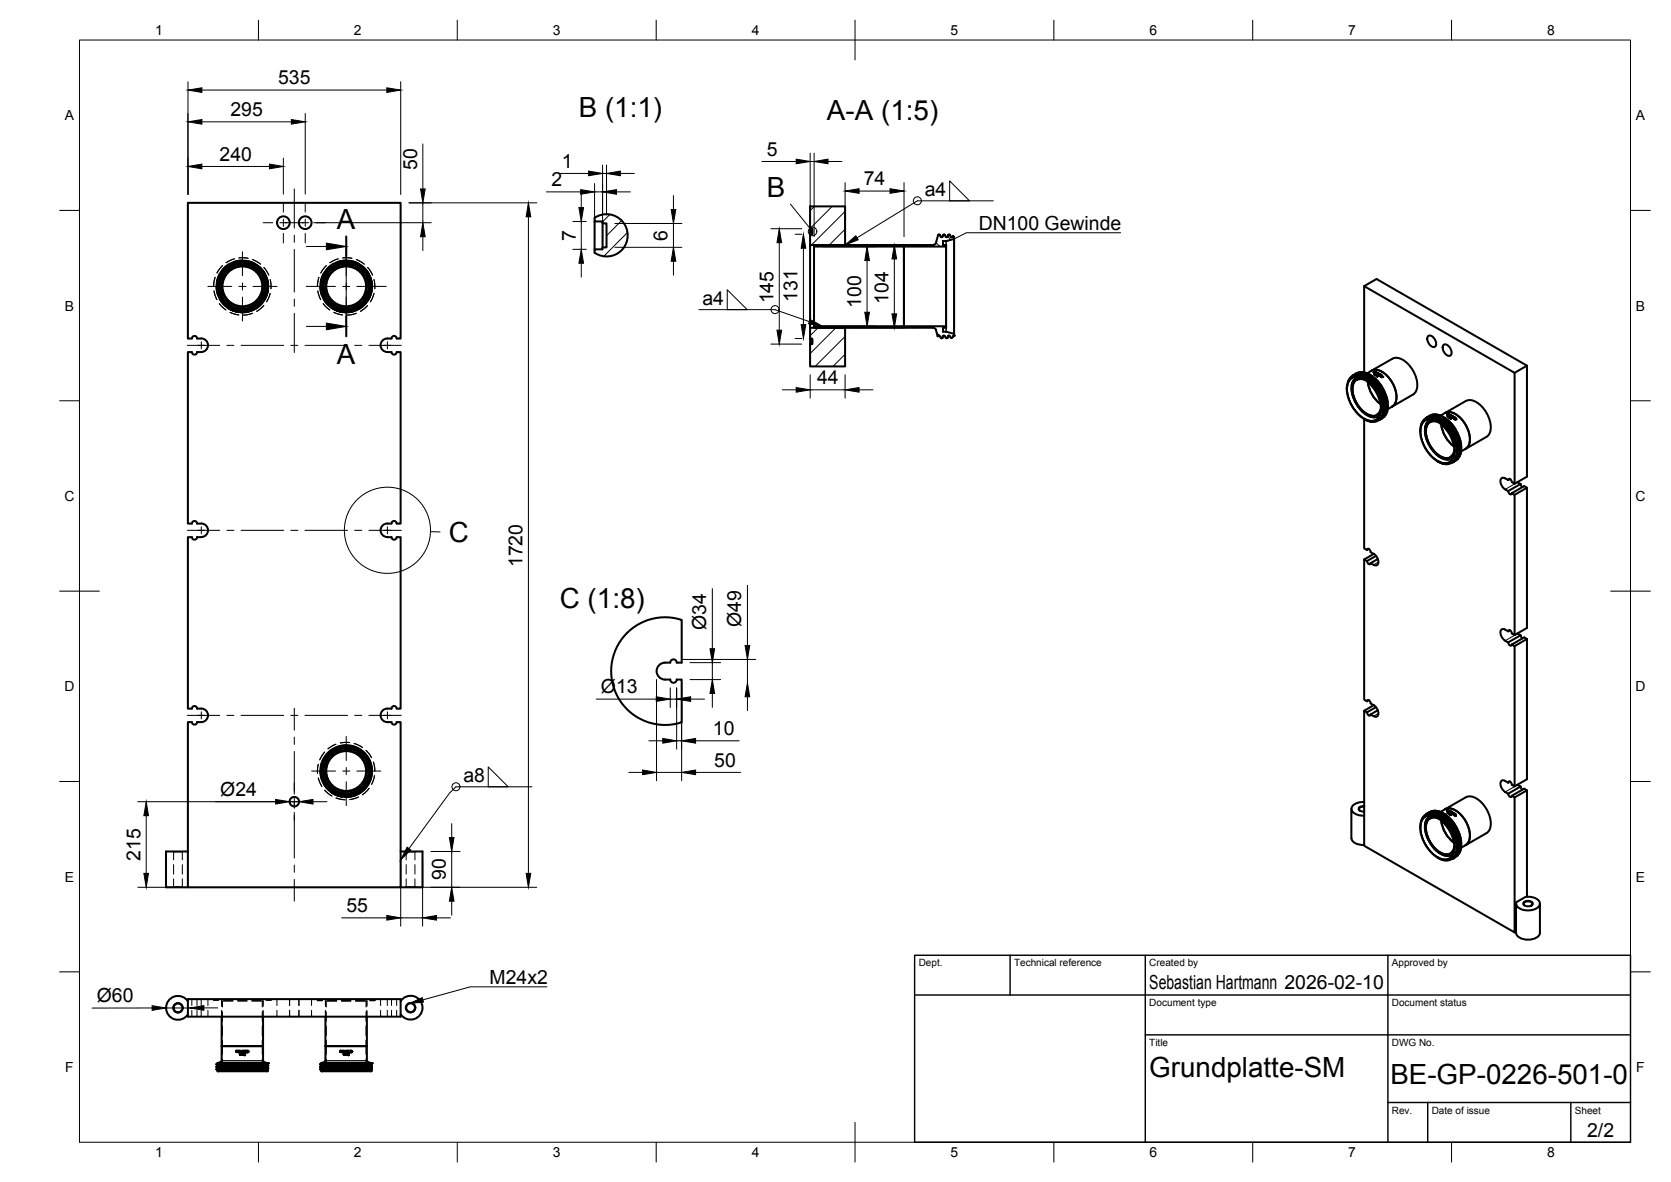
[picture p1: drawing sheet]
<svg xmlns="http://www.w3.org/2000/svg" width="420mm" height="297mm" viewBox="0 0 420 297" stroke-linecap="round" stroke-linejoin="round" font-family="sans-serif">
<defs><g id="words">
<g font-size="7">
<text x="145.5" y="29.4">B (1:1)</text>
<text x="207.9" y="30.1">A-A (1:5)</text>
<text x="192.8" y="49.4">B</text>
<text x="84.7" y="57.4">A</text>
<text x="84.7" y="91.5">A</text>
<text x="112.9" y="136.3">C</text>
<text x="140.8" y="152.9">C (1:8)</text>
<text x="289" y="270.6">Grundplatte-SM</text>
<text x="349.6" y="272.3">BE-GP-0226-501-0</text>
</g>
<g font-size="4.9">
<text x="69.9" y="21.2">535</text>
<text x="58" y="29.2">295</text>
<text x="55.2" y="40.4">240</text>
<text x="192.8" y="39.1">5</text>
<text x="104.9" y="42.8" transform="rotate(-90 104.9 42.8)">50</text>
<text x="138.6" y="46.8">2</text>
<text x="141.3" y="42.2">1</text>
<text x="217.2" y="46.6">74</text>
<text x="232.5" y="49.4">a4</text>
<text x="246.1" y="57.8">DN100 Gewinde</text>
<text x="144.8" y="60.5" transform="rotate(-90 144.8 60.5)">7</text>
<text x="167.9" y="60.5" transform="rotate(-90 167.9 60.5)">6</text>
<text x="176.6" y="76.7">a4</text>
<text x="194.5" y="76.2" transform="rotate(-90 194.5 76.2)">145</text>
<text x="200.6" y="75.9" transform="rotate(-90 200.6 75.9)">131</text>
<text x="216.6" y="77.3" transform="rotate(-90 216.6 77.3)">100</text>
<text x="223.4" y="76.3" transform="rotate(-90 223.4 76.3)">104</text>
<text x="205.5" y="96.6">44</text>
<text x="131.4" y="142.6" transform="rotate(-90 131.4 142.6)">1720</text>
<text x="177.6" y="158.3" transform="rotate(-90 177.6 158.3)">Ø34</text>
<text x="186.4" y="157.5" transform="rotate(-90 186.4 157.5)">Ø49</text>
<text x="151.1" y="174.1">Ø13</text>
<text x="179.3" y="184.7">10</text>
<text x="116.5" y="196.6">a8</text>
<text x="179.6" y="192.6">50</text>
<text x="55.4" y="199.9">Ø24</text>
<text x="35.3" y="216.3" transform="rotate(-90 35.3 216.3)">215</text>
<text x="112.1" y="221.2" transform="rotate(-90 112.1 221.2)">90</text>
<text x="87.1" y="229.2">55</text>
<text x="24.3" y="251.8">Ø60</text>
<text x="123.1" y="247.3">M24x2</text>
<text x="289" y="248.5">Sebastian Hartmann 2026-02-10</text>
<text x="399.1" y="285.7">2/2</text>
</g>
<g font-size="3.5">
<text x="39" y="8.8">1</text>
<text x="89" y="8.8">2</text>
<text x="139" y="8.8">3</text>
<text x="189" y="8.8">4</text>
<text x="239" y="8.8">5</text>
<text x="289" y="8.8">6</text>
<text x="339" y="8.8">7</text>
<text x="389" y="8.8">8</text>
<text x="16.3" y="30.2">A</text>
<text x="411.3" y="30.2">A</text>
<text x="16.3" y="78">B</text>
<text x="411.3" y="78">B</text>
<text x="16.2" y="125.9">C</text>
<text x="411.2" y="125.9">C</text>
<text x="16.2" y="173.7">D</text>
<text x="411.2" y="173.7">D</text>
<text x="16.3" y="221.6">E</text>
<text x="411.3" y="221.6">E</text>
<text x="16.4" y="269.4">F</text>
<text x="411.4" y="269.4">F</text>
<text x="39" y="290.8">1</text>
<text x="89" y="290.8">2</text>
<text x="139" y="290.8">3</text>
<text x="189" y="290.8">4</text>
<text x="239" y="290.8">5</text>
<text x="289" y="290.8">6</text>
<text x="339" y="290.8">7</text>
<text x="389" y="290.8">8</text>
</g>
<g font-size="2.5">
<text x="231" y="242.9">Dept.</text>
<text x="255" y="242.9">Technical reference</text>
<text x="289" y="242.9">Created by</text>
<text x="350" y="242.9">Approved by</text>
<text x="289" y="252.8">Document type</text>
<text x="350" y="252.8">Document status</text>
<text x="289" y="262.9">Title</text>
<text x="350" y="262.9">DWG No.</text>
<text x="350" y="279.9">Rev.</text>
<text x="360" y="279.9">Date of issue</text>
<text x="396" y="279.9">Sheet</text>
</g>
</g></defs>
<!-- layer: Hidden -->
<g fill="none" stroke="#000" stroke-width=".25">
<path d="M53.8 73.1l.7 2.2M53.8 73.1l.8 2.2M54.1 69.7l-.4 2.3M54.3 72l.4 2.2M54.4 72l.4 2.2M54.4 70.9l.8-2.2-.7 2.2M54.5 68.6l.6-.9 .9-.9-1.4 1.8M54.8 71.7l.3 2.4M54.8 71.3l.2 2.4M55.1 76.3l1.7 1.6M55.2 76.3l1.6 1.6M55.2 75.3l1.5 1.7"/>
<path d="M55.3 75.3l1.4 1.7M55.4 74.8l1.5 1.9M55.6 75.2l.8 1 .8 .8M56.1 68.1l-1.1 2.1M57.6 66.3l-1.7 1.4M57.7 66.3l-1.8 1.5M57.7 77.6l2.1 .9-2.1-.8M57.8 78.5l2.2 .7M57.8 78.5l2.2 .6M57.9 77.4l1 .4 1.6 .4 1.7-.2 1-.3M58.3 77.6l2.2 .6M58.9 65l-2.1 1"/>
<path d="M58.9 65.1l-2 .9M59 66.1l-2 1.1M59.4 67h.1M59.5 67h.1M59.5 65.8l1.2-.3 1.6 .1 1.7 .6 1.2 .9M59.6 67h.1M59.6 67h-.2M59.6 66.9v.1M59.8 66.9h-.2M59.8 66.9h.1M59.9 66.9h.1M60 66.9h-.2"/>
<path d="M60.1 64.8l2.3 .1M60.1 66.9h.1M60.1 66.8v.1M60.2 65.8l2.3 .2M60.2 66.8h.1M60.3 66.8l-.2 .1M60.3 66.8h.1M60.5 66.8h.1M60.5 66.8h-.2M60.6 66.8h-.1M60.6 66.8h.1M60.6 66.8h.3"/>
<path d="M60.8 66.8h.1M60.9 66.8h.1M60.9 65.4l-2.2 .4M61 66.8h-.1M61 66.8h.1M61 66.8h.3M61.1 66.8h.1M61.2 66.8h.1M61.3 66.8h.1M61.3 66.8h.3M61.4 66.8h.1M61.5 66.8h.1"/>
<path d="M61.6 66.8h.1M61.7 66.8l.1 .1M61.8 66.9h.2M62 66.9h.1M62.1 65.5l2.1 .8M62.1 66.9l.4 .1M62.1 66.9h.1M62.3 67h.1M62.3 66.9l-.1 .1M62.4 67h.1M62.5 67h.1M63.2 78.2l-2.2 .4"/>
<path d="M63.2 78.1l-2.2 .4M63.5 78.7l-2.3 .5M63.5 65.2l2 1.2M63.7 66.4l1.9 1.4M64 77.5l-2.3 .7M65.2 67l1.4 1.7M65.2 66.9l1.5 1.8M65.8 67.7l1 1.6M66 76.2l-1.8 1.4M66 75.6l-1.7 1.6M66 76.2l-1.8 1.5M66.3 68.8l.8 2.2"/>
<path d="M66.3 76.8l-1.8 1.4M66.3 67.2l1.3 2M66.4 67.2l1.2 1.9M66.4 76.8l-1.9 1.5M66.6 75.1l-1.6 1.8M67 75.8l.9-2.1-.8 2.2M67.1 69.7l.4 2.3M67.1 72.2l-.1 1.3-.4 1M67.2 70.4l.2 1.2-.2 1.8a5.9 5.9 0 0 1-1.5 2.9M67.4 73.1l-.7 2.2 .7-2.2M67.9 70.3l.3 1.3-.1 1zM79.9 73.1l.3 1.2 .5 1-.8-2.2"/>
<path d="M80.2 69.7l-.4 2.3M80.4 72l.4 2.2M80.5 72l.4 2.2M80.5 70.9l.9-2.2-.8 2.2M80.6 68.6l.6-.9 .9-.9-1.4 1.8M80.9 71.7l.3 2.4M80.9 71.3l.2 2.4M81.2 76.3l1.7 1.6M81.3 76.3l1.6 1.6M81.3 75.3l1.5 1.7M81.4 75.3l1.4 1.7M81.5 74.8l1.5 1.9"/>
<path d="M81.7 75.2l.8 1 .8 .8M82.2 68.1l-1.1 2.1M83.7 66.3l-1.7 1.4M83.8 66.3l-1.8 1.5M83.8 77.6l2.1 .8-2.1-.7M83.9 78.5l2.2 .7M83.9 78.5l2.2 .6M84 77.4l1 .4 1.6 .4 1.7-.2 1-.3M84.3 77.6l2.3 .6M85 65l-2.1 1M85 65.1l-2 .9M85.1 66.1l-2 1.1"/>
<path d="M85.5 67h.1M85.6 67h.1M85.6 65.8l1.2-.3 1.6 .1 1.5 .6 1.4 .9M85.7 67h.1M85.7 67h-.2M85.7 66.9v.1M85.9 66.9h-.2M85.9 66.9h.1M86 66.9h.1M86.1 66.9h-.2M86.2 64.8l2.3 .1M86.2 66.9h.1"/>
<path d="M86.2 66.8v.1M86.3 65.8l2.3 .2M86.3 66.8h.1M86.4 66.8l-.2 .1M86.4 66.8h.1M86.6 66.8h.1M86.6 66.8h-.2M86.7 66.8h-.1M86.7 66.8h.1M86.7 66.8h.3M86.8 66.8h.1M86.9 66.8h.1"/>
<path d="M87 66.8h.1M87 65.4l-2.2 .4M87.1 66.8h-.1M87.1 66.8h.1M87.1 66.8h.3M87.2 66.8h.1M87.3 66.8h.1M87.4 66.8h.1M87.4 66.8h.3M87.5 66.8h.1M87.6 66.8h.1M87.7 66.8h.1"/>
<path d="M87.8 66.8l.1 .1M87.9 66.9h.2M88.1 66.9h.1M88.2 65.5l2.1 .8M88.2 66.9l.4 .1M88.2 66.9h.1M88.3 66.9v.1M88.3 67h.1M88.4 67h.1M88.5 67h.1M88.6 67h.1M89.3 78.1l-2.2 .4"/>
<path d="M89.3 78.2l-2.2 .4M89.6 78.7l-2.3 .5M89.6 65.2l2 1.2M89.8 66.4l1.9 1.4M90.1 77.5l-2.3 .7M91.9 67.7l1 1.6M92.1 76.2l-1.8 1.4M92.1 75.6l-1.7 1.6M92.1 76.2l-1.8 1.5M92.4 68.8l.8 2.2M92.4 67.2l1.3 2M92.4 76.8l-1.8 1.4"/>
<path d="M92.5 67.2l1.2 1.9M92.5 76.8l-1.9 1.5M92.7 75.1l-1.6 1.8M92.8 68.7l-1.6-1.7 1.5 1.7M93.1 75.8l.9-2.1-.8 2.2M93.2 72.2l-.2 1.3-.3 1M93.3 70.4l.2 2-.2 1.4-.6 1.3-.9 1.2M93.5 73.1l-.8 2.1M93.5 73.1l-.7 2.2M93.6 72l-.4-2.3 .4 2.3M94 70.3l.3 1.3-.1 1zM80 192.1l-.2 1.3 .1 1 .2-2.3"/>
<path d="M80.5 193.8l.4 2.2M80.9 193.5l.3 2.4M80.9 193.2l.2 2.3M81 197.6l-.9-2.1 .8 2.2M81.4 190.5l-.8 2.1M81.4 197l1.4 1.8M81.5 196.6l1.5 1.9M81.6 189l-1.2 2 1.2-2M81.6 198.6l1.8 1.5M81.7 198.6l1.8 1.4M81.7 197l1.6 1.8M82.2 189.9l-1.1 2.1"/>
<path d="M83.8 188.1l-1.8 1.5M83.8 199.4l2.1 .8M84 199.1l1 .5 1.6 .3h1.3l1.4-.4M84.3 199.4l1.1 .4 1.2 .2M84.5 187l-1.3 .6-.7 .6 2-1.1M85.1 187.9l-2 1.1M85.5 188.8h.1M85.6 188.8h.1M85.6 187.5l1.4-.2 1.6 .2 1.3 .4 1.4 1M85.7 188.8h.1M85.7 188.8h-.2M85.9 188.7l-.2 .1"/>
<path d="M85.9 188.7h.1M86 188.7h.1M86.1 188.7h.1M86.1 188.6l-.2 .1M86.2 188.6h.1M86.3 187.6l2.3 .2M86.3 188.6h.1M86.4 188.6h.1M86.4 188.6l-.2 .1M86.6 188.6h.1M86.6 188.6h-.2M86.7 188.6h.1"/>
<path d="M86.7 188.6h.3M86.8 188.6h.1M86.9 188.6h.1M87 188.6h.1M87 187.2l-2.2 .4M87.1 188.6h.1M87.1 188.6h.3M87.2 188.6h.1M87.3 188.6h.1M87.4 188.6h.1M87.4 188.6h.3M87.5 188.6h.1"/>
<path d="M87.6 188.6h.1M87.7 188.6h.1M87.8 188.6h.1M87.9 186.6l-2.3 .1M87.9 188.7h.2M87.9 188.7h.1M88.1 188.7h.1M88.2 187.3l2.1 .8M88.2 188.7l.4 .1M88.2 188.7h.1M88.3 188.8h.1M88.4 188.8h.1"/>
<path d="M88.5 188.8h.1M88.6 188.8h.1M89 186.9l2.1 1M89 186.8l2.1 1M89.3 199.9l-2.2 .4M89.8 188.2l1.9 1.4M90.1 199.3l-2.3 .7M91.2 188.8l1.5 1.7M91.9 189.4l1 1.7M92.1 198l-1.8 1.4M92.1 197.3l-1.7 1.7M92.4 190.6l.8 2.2"/>
<path d="M92.7 196.9l-1.6 1.8M92.8 198.1l-1.7 1.6 1.7-1.6M93.2 191.5l.4 2.3M93.2 194l-.5 2.3M93.3 192.2l.2 1.9-.2 1.5-.6 1.3-.9 1.2M93.5 190.4l-.6-1-.9-.8 1.4 1.8M93.5 194.9l-.8 2.1M93.9 191.5l.3 2.3M93.9 191.5l.4 2.3M94.1 194.9l-.7 2.2M94.2 194.9l-.7 2.2M43.5 214l.1 .1"/>
<path d="M43.6 214.1h2.2M43.6 214.1v2M43.6 217.3v2.4M45.8 214.1v2M45.8 217.3v2.4M45.9 214l-.1 .1M84.5 200.6l2.3 .4M84.5 200.5l2.3 .5M90.1 200.3l-2.2 .6M90.1 200.3l-2.2 .7M102 214l.1 .1M102.1 214.1h2.2"/>
<path d="M102.1 214.1v2M102.1 217.3v2.4M104.3 214.1v2M104.3 217.3v2.4M104.4 214l-.1 .1M43.6 222.9h2.2M43.6 222.9l-.1 .1M43.6 220.9v2M45.8 222.9l.1 .1M45.8 220.9v2M102.1 222.9h2.2M102.1 222.9l-.1 .1"/>
<path d="M102.1 220.9v2M104.3 222.9l.1 .1M104.3 220.9v2M48.2 251.1v1.6M48.2 253.9v1.6M49.5 251.1v1.6M49.5 253.9v1.6M52.3 251.1v1.6M52.3 253.9v1.6M53.7 251.1v.2h1.3M53.7 251.3l1.3 .1M54.3 251.3v.1"/>
<path d="M54.4 251.1v.2M55.7 251.6h2.9M55.7 251.1v1.8M55.7 253.9v1.6M55.9 251.6v1.5M55.9 254.3v2.4M55.9 257.8v2.4M56.2 251.4h2.4M56.2 251.3h2.4M59.8 251.4h2.3M59.8 251.3h2.3M59.8 251.6h2.3"/>
<path d="M63.3 251.4h2.4M63.3 251.3h2.4M63.3 251.6h2.8M65.9 251.6v1.5M65.9 254.3v2.4M65.9 257.8v2.4M66.1 251.1v1.8M66.1 253.9v1.6M67.5 251.1v.2M67.5 251.3v.1M68.1 251.3l-1.2 .1M68.2 251.1v.2h-1.3"/>
<path d="M69.6 251.1v1.6M69.6 253.9v1.6M72.8 251.1v1.6M72.8 253.9v1.6M75.1 251.1v1.6M75.1 253.9v1.6M75.2 251.1v1.6M75.2 253.9v1.6M78.3 251.1v1.6M78.3 253.9v1.6M79.8 251.1v.3h1.3M79.8 251.3h1.3"/>
<path d="M79.8 251.3v.2h1.3M80.4 251.3v.1M80.5 251.1v.4M81.8 251.6h2.8M81.8 251.1v1.8M81.8 253.9v1.6M82 251.6v1.5M82 254.3v2.4M82 257.8v2.4M82.3 251.4h2.3M82.3 251.5h2.3M82.3 251.3h2.3"/>
<path d="M85.9 251.4h2.3M85.9 251.5h2.3M85.9 251.3h2.3M85.9 251.6h2.3M89.4 251.4h2.4M89.4 251.5h2.4M89.4 251.3h2.4M89.4 251.6h2.8M92 251.6v1.5M92 254.3v2.4M92 257.8v2.4M92.2 251.1v1.8"/>
<path d="M92.2 253.9v1.6M93 251.3h1.3M93.6 251.1v.4M93.6 251.3v.1M94.2 251.3v.2h-1.2M94.3 251.1v.3h-1.3M95.7 251.1v1.6M95.7 253.9v1.6M98.4 251.1v1.6M98.4 253.9v1.6M99.7 251.1v1.6M99.7 253.9v1.6"/>
<path d="M54.7 269.1l1.3 .1M55.7 267.8l.1 .4h2.8M55.9 266.1v2.1M55.9 261.4v3.6M56.8 267.8h-1.6l-.2 1.4M56.9 267.5l-2.5-.1 2.2 .2M56.9 268.2l-2.5-.1 2.2 .1M57 268.8l-2.6-.1 2.1 .1M57.1 269.2h2.4M57.7 268.8l2.2 .1h-2.9l3 .1M57.8 268.2l2.4 .1M57.8 267.6h2.4"/>
<path d="M58 267.8h2.3M58.1 267.6h2.4M58.1 268.2h2.4M58.2 268.8l2.4 .1M59.4 264.1l.1 .1M59.4 264.3h.1M59.5 264.2l-.1 .1M59.5 264.2h.1M59.6 264.3h.1M59.6 264.1v.2M59.6 264.1h.1M59.8 268.2h2.3"/>
<path d="M59.8 264.2h.1M59.9 264.1v.3M59.9 264.1h.1M59.9 264.4h.1M60.2 264.1v.3M60.2 264.1l.1 .1-.1 .2M60.2 264.1h.1M60.2 264.4h.1M60.5 264.8v.2M60.5 264.8l.1 .1-.1 .2M60.5 264.8h.1M60.5 265.1h.1"/>
<path d="M60.5 264.1h.1M60.5 264.1v.3M60.5 264.4h.1M60.6 264.4h.1M60.6 265h.1M60.6 264.4h-.1M60.6 264.9h.1M60.7 268.9h6.1M60.7 264.9h.1M60.7 265h.1M60.8 265.1h.1M60.8 264.8l.1 .1-.1 .2"/>
<path d="M60.8 264.8h.1M60.8 264.8l-.1 .1M60.8 264.2h.1M60.9 264.9h.1M61 264.4h.1M61 264.1v.3M61 264.1h.1M61 264.9l.1 .2M61 264.9h.1M61 265h.1M61.1 265.1h.1M61.1 264.8l-.1 .1"/>
<path d="M61.1 264.8h.1M61.1 264.8v.2M61.2 269.1h2.9M61.2 264.4h.1M61.2 264.1h.1M61.2 264.1v.3M61.3 264.8l.1 .3M61.3 264.8h.1M61.4 264.1h.1M61.4 264.3h.1M61.4 268.3h2.4M61.4 267.6l2.4 .1"/>
<path d="M61.4 265.1h.1M61.5 264.4h.1M61.5 265h.1M61.5 264.8l-.1 .2M61.5 265.2h.1M61.5 264.8h.1M61.5 267.8h2.4M61.5 265v.2M61.6 264.1l-.2 .2 .1 .1M61.6 264.3l-.1 .1M61.6 264.3h.1M61.7 267.6l2.4 .1"/>
<path d="M61.7 268.3h2.4M61.7 264.2h.1M61.8 264.1h.1M62 264.4h.1M62 264.1v.3M62.1 264.3h.1M62.1 264.4h.2M62.1 264.4h.1M62.3 264.1l.1 .1-.1 .2M62.3 264.4h.1M62.3 264.1h.1M62.3 264.1l-.2 .2"/>
<path d="M62.4 264.3h.1M63.1 269.2h-2.4M65 267.7l2.4 .1-2.2-.1M65 268.3l2.4 .1-2.2-.1M65.1 267.8h1.5l.3 1.4M65.9 266.1l.1 2.1M65.9 261.4v3.6M66.2 267.8l-.1 .4h-2.8M67.4 267.2h-1.7M67.4 267.2h.1M80.8 269.1l1.3 .1M81.8 267.8l.1 .4h2.7"/>
<path d="M82 266.1v2.1M82 261.4v3.6M82.9 267.8h-1.6l-.2 1.4M83 267.5l-2.5-.1 2.2 .2M83 268.2l-2.5-.1 2.2 .1M83.1 268.8l-2.6-.1 2.1 .1M83.2 269.2h2.4M83.8 268.8l2.2 .1h-2.9l3 .1M83.9 268.2l2.4 .1M83.9 267.6h2.4M84.1 267.8h2.3M84.2 267.6h2.4"/>
<path d="M84.2 268.2h2.4M84.3 268.8l2.4 .1M85.5 264.1l.1 .1M85.5 264.3h.1M85.6 264.2l-.1 .1M85.6 264.2h.1M85.7 264.3h.1M85.7 264.1v.2M85.7 264.1h.1M85.9 268.2h2.3M85.9 264.2h.1M86 264.1h.1"/>
<path d="M86 264.4h.1M86 264.1v.3M86.3 264.1v.3M86.3 264.1l.1 .1-.1 .2M86.3 264.1h.1M86.3 264.4h.1M86.6 264.8v.2M86.6 264.8l.1 .1-.1 .2M86.6 264.8h.1M86.6 265.1h.1M86.6 264.1h.1M86.6 264.1v.3"/>
<path d="M86.6 264.4h.1M86.7 264.4h.1M86.7 265h.1M86.7 264.4h-.1M86.7 264.9h.1M86.8 268.9h6.1M86.8 265h.1M86.8 264.9h.1M86.9 265.1h.1M86.9 264.8l.1 .1-.1 .2M86.9 264.8h.1M86.9 264.8l-.1 .1"/>
<path d="M86.9 264.2h.1M87 264.9h.1M87.1 264.4h.1M87.1 264.1v.3M87.1 264.1h.1M87.1 264.9l.1 .2M87.1 264.9h.1M87.1 265h.1M87.2 265.1h.1M87.2 264.8h.1M87.2 264.8l-.1 .1M87.2 264.8v.2"/>
<path d="M87.3 269.1h2.9M87.3 264.4h.1M87.3 264.1h.1M87.3 264.1v.3M87.4 264.8l.1 .3M87.4 264.8h.1M87.5 264.1h.1M87.5 264.3h.1M87.5 268.3h2.4M87.5 267.6l2.4 .1M87.5 265.1h.1M87.6 264.4h.1"/>
<path d="M87.6 265h.1M87.6 264.8l-.1 .2M87.6 265.2h.1M87.6 264.8h.1M87.6 267.8h2.4M87.6 265v.2M87.7 264.1l-.2 .2 .1 .1M87.7 264.3l-.1 .1M87.7 264.3h.1M87.8 267.6l2.3 .1M87.8 268.3h2.3M87.8 264.2h.1"/>
<path d="M87.9 264.1h.1M88.1 264.4h.1M88.1 264.1v.3M88.2 264.3h.1M88.2 264.4h.2M88.2 264.4h.1M88.3 264.1l.2 .1-.1 .2M88.4 264.4h.1M88.4 264.1h.1M88.4 264.1l-.2 .2M88.5 264.3h.1M89.2 269.2h-2.4"/>
<path d="M91.1 267.7l2.4 .1-2.2-.1M91.1 268.3l2.4 .1-2.2-.1M91.2 267.8h1.5l.3 1.4M92 266.1l.1 2.1M92 261.4v3.6M92.3 267.8l-.1 .4h-2.8M93.5 267.2h-1.7M93.5 267.2h.1"/>
</g>
<!-- layer: Visible -->
<g fill="none" stroke="#000" stroke-width=".51">
<path d="M149.5 55.7v7M151.5 56.1v6.1M203.7 51.9h8.8v9.7h-8.8v-2.7l.6-.1v-1.2l-.6-.1zM203.7 57.5v1.4M204.1 57.6v1.2M236.1 59l-.2 .1M237.3 59l-.6 .6M238.6 59l-.6 .6M239.6 59.3l-.3 .3M239.6 59.3h.1M239.9 59.6l-.3-.3a.32 .32 0 0 1-.3 .3 .32 .32 0 0 1-.3-.2 .34 .34 0 0 0-.2-.4 .34 .34 0 0 0-.4 .1 .38 .38 0 0 1-.2 .4 .38 .38 0 0 1-.5 0v-.1a.34 .34 0 0 0-.2-.4 .34 .34 0 0 0-.4 .1 .38 .38 0 0 1-.2 .4 .38 .38 0 0 1-.4 0 .38 .38 0 0 0-.2-.4 .38 .38 0 0 0-.4 0l-.6 2.1-.7 .4M239.9 59.6h.1"/>
<path d="M239.9 59.6v.4M56.5 67.3a6.5 6.5 0 0 1 10.5 2.4 6.5 6.5 0 0 1-6.3 8.8 6.4 6.4 0 0 0 6.8-6.2 6.4 6.4 0 0 0-6.4-6.6 6.4 6.4 0 0 0-6.4 6.6 6.3 6.3 0 0 0 9.5 5 6.3 6.3 0 0 1-7.2-.2l1.5 .9 1.4 .4a6.5 6.5 0 0 1-5.2-4.5 6.5 6.5 0 0 1 1.8-6.6zM59.9 78.4l.8 .1M82.5 67.3a6.5 6.5 0 0 1 10.6 2.4 6.5 6.5 0 0 1-6.3 8.8 6.4 6.4 0 0 0 6.8-6.2 6.4 6.4 0 0 0-6.4-6.6 6.4 6.4 0 0 0-6.4 6.6 6.3 6.3 0 0 0 9.5 5 6.4 6.4 0 0 1-7.2-.2l1.5 .9 1.4 .4a6.5 6.5 0 0 1-5.2-4.5 6.5 6.5 0 0 1 1.7-6.6zM86 78.4l.8 .1M151.5 62.2h1v-6.1h-1v-.4h-2v-1a5.3 5.3 0 0 1 8.3 4.4 5.3 5.3 0 0 1-8.3 4.4M151.5 62.2v.5h-2v.8M203.7 61.6v20.8M204.7 61.6h22.6v.4h-22.6zM204.7 62v20M227.3 62v20M229.6 61.6h.1"/>
<path d="M230 61.6h.1M230.3 61.6h.1M234.6 61.6h-7.3v.4l10.6-.1M237.1 60.6v1M237.1 60.6h.8M237.1 61.6h.7M237.1 60.6h.1M237.9 61.6h.1M237.9 61.9v20.4M237.9 61.6v.3M237.9 60.6h.1M239.9 60.1l-2 .5"/>
<path d="M239.9 60v23.9M239.9 60h.1M343 71.9l3.1-1.8 37.8 21.8v27.9l-3.1 1.8M343 71.9l37.8 21.8v27.9l-.7-.4a.71 .71 0 0 0-.8-.8l-.1 .2M343 71.9v21.7M48.2 85.1h-1v-34.1h53.5v34.1h-1a.65 .65 0 0 0-.6-.7 .65 .65 0 0 0-.7 .7 2.07 2.07 0 0 0-2.6 1.2 1.7 1.7 0 0 0 1.6 2.2M48.2 88.5h-1v43.1h1M48.3 85.1a.65 .65 0 0 1 .6-.7 .65 .65 0 0 1 .7 .7 2.28 2.28 0 0 1 2.5 .8 1.7 1.7 0 0 1-1.5 2.6M48.3 88.5a.65 .65 0 0 0 .6 .6 .65 .65 0 0 0 .7-.6M49.5 88.5h1.1M97.4 88.5h1M98.4 88.5a.65 .65 0 0 0 .7 .6 .65 .65 0 0 0 .6-.6"/>
<path d="M99.7 88.5h1v43.1h-1a.65 .65 0 0 0-.6-.7 .65 .65 0 0 0-.7 .7 2 2 0 0 0-2.7 1.7 1.98 1.98 0 0 0 2.7 1.7 .65 .65 0 0 0 .7 .6 .65 .65 0 0 0 .6-.6h1v43.1h-1a.65 .65 0 0 0-.6-.7 .65 .65 0 0 0-.7 .7 2 2 0 0 0-2.7 1.7 1.7 1.7 0 0 0 1.7 1.7h1a.65 .65 0 0 0 .7 .6 .65 .65 0 0 0 .6-.6h1v41.5h-53.5v-41.5h1M203.7 82.4h8.8v9.7h-8.8v-5.6l.6-.1v-1.2l-.6-.1zM203.7 85.1v1.4M204.1 85.2v1.2M204.7 82h22.6v.4h-22.6zM236.1 84.4l-.3 .1M237.1 83.4h.8M237.1 82.4h.7M237.1 82.4v.9M237.4 84.4l-.7 .6M237.8 82h-10.5v.4h7.6l.5 .6 .4 1.5 .3-.1 .3 .2a.34 .34 0 0 0 .2 .3 .34 .34 0 0 0 .4-.1 .38 .38 0 0 1 .2-.4 .38 .38 0 0 1 .4 .1l.1 .1a.34 .34 0 0 0 .2 .3 .34 .34 0 0 0 .4-.1 .38 .38 0 0 1 .1-.4 .38 .38 0 0 1 .5 .1l.3 .5 .7-.6-.3 .3M237.9 82h.1"/>
<path d="M237.9 82.3v.1M237.9 83.4h.1M237.9 83.4l2 .5M238.6 84.4l-.6 .6M239.3 84.9h.1M239.9 83.9h.1M239.9 83.9v.4M239.9 84.3h.1M338.6 97.7a9.1 9.1 0 0 0 5.6 8.1l1.2 .1-1.1-.1-1.3-.5v32.5l.7 .4M338.6 97.7a2.71 2.71 0 0 1 3.8-3 9.1 9.1 0 0 1 5.1 9.6 2.56 2.56 0 0 1-3.9 1.3l-.5-.3M338.6 97.7h.1M338.9 96.1a2.77 2.77 0 0 1 4.5-1.5 9.5 9.5 0 0 1 4.6 9.5l-.6 1-.8 .5"/>
<path d="M340.1 94.4a4.6 4.6 0 0 1 5.1 1.7 8.7 8.7 0 0 1 2.6 8.3l-.9 1.1M340.2 94.3a4.6 4.6 0 0 1 5.1 1.8 8.8 8.8 0 0 1 2.6 8.2l-1 1.2M340.4 94.3a3.3 3.3 0 0 1 3.9 .4 9.5 9.5 0 0 1 4.1 9.1l-.6 1-.7 .6M340.6 94.1a4.5 4.5 0 0 1 5.1 1.7 8.7 8.7 0 0 1 2.6 8.3l-1 1.1M340.7 94.8a6 6 0 0 1 5.3 3.7 6.1 6.1 0 0 1 .5 6.5M340.7 94.1a4.6 4.6 0 0 1 5.1 1.7 8.6 8.6 0 0 1 2.5 8.2l-.9 1.2M340.8 94a3.4 3.4 0 0 1 4.1 .5 9.4 9.4 0 0 1 3.9 8.9l-.4 .8-.5 .6 .7-.8M341.1 94.8l-.2 .1M341.1 93.8a5 5 0 0 1 5.7 2.4l.7 1a6.4 6.4 0 0 0-5.8-3.6l-.7 .3M341.2 95.5a2.23 2.23 0 0 1 2 0M341.4 95.2a3.1 3.1 0 0 0-1.2 3.8 6.7 6.7 0 0 0 5.2 5.6l1.2-.4M343.9 96a8 8 0 0 0 3.2 5.5"/>
<path d="M344.8 93.2l5.3-3a3.5 3.5 0 0 1 4.1 1.5 6.9 6.9 0 0 1 1.8 6.6l-.7 .9-5.2 3M344.8 93.2l-1.1 .6M344.9 93.2a3.5 3.5 0 0 1 4.1 1.5 6.9 6.9 0 0 1 1.8 6.7l-.7 .8M345.3 93.5h.2zM345.5 93.6h.1M345.5 93.5v.1M345.5 93.5l-.1 .1M345.5 93.5h.1M345.5 94.1h.3M345.6 93.4h.1M345.6 94.1h.1M345.6 93.5h-.1"/>
<path d="M345.6 94l.2 .1zM345.6 93.6h.1M345.6 93.5l.1 .1M345.7 93.7l.2-.1zM345.7 93.5h.1M345.7 93.5h-.2M345.7 93.6l.2 .1M345.7 93.6h.1M345.8 94l-.3 .1M345.8 94v.1M345.8 94.2h.2M345.8 94.1h-.1"/>
<path d="M345.8 94.1h-.3M345.8 93.8l.3-.1zM345.8 93.7l.1-.1-.3 .1M345.8 93.7h-.1M345.8 93.8h.1M345.9 94.1l.1 .1M345.9 94.1h.1M345.9 93.7l-.1 .1M346 94.1v.1M346.1 94.3h.1M346 94.2h.1M346 94.3l.1 .1"/>
<path d="M346 94.3l.2 .1zM346.1 94.3l.1 .1h-.1M346.1 93.8h-.2M346.1 94.3l.1 .1M346.1 93.8h-.3M346.1 93.9h.1M346.1 94.2l.2 .1M346.1 94.2l.1 .2-.2-.1M346.1 94.2h.1M346.1 93.7v.1M346.1 93.6v.2M346.1 93.6l-.2 .1"/>
<path d="M346.1 93.7h.1M346.2 93.7l-.4 .1M346.2 94.3v.1M346.3 94.6h.1M346.3 93.7h.1M346.3 93.7l-.2 .2M346.3 93.8v.1M346.3 93.8l.1 .1M346.4 94h.1M346.4 93.8l.1 .1M346.4 94.3v.1M346.5 94.1h.1"/>
<path d="M346.4 94.4l-.1 .1h.2M346.4 95.8a10.8 10.8 0 0 1 2.5 5.3M346.5 93.9h.1M346.4 93.9h.1M346.4 93.9v.1M346.5 93.9l-.2 .1 .2 .1M346.5 93.9h.1zM346.5 94v.1M346.5 94.5l-.2-.1v.2M346.5 94.5h.1M346.6 94.5h.1M346.5 94.5l-.2 .1"/>
<path d="M346.6 94.2h.1M346.6 93.9l-.1 .1M346.6 93.9v.1M346.7 94h.1M346.7 93.9l-.1 .1M346.7 94.3h.2M346.8 94.3h.1M346.8 94.2v.1M346.8 94l-.2 .2M346.8 94h.1M346.9 94.3h.1M346.9 94.1h.1"/>
<path d="M346.9 94.1l.2 .1h-.2M347 94.1l.1 .1M347 94.3h.1M347.1 94.3l.1 .1M347.1 94.2l-.3 .1M347.1 94.4h.1M347.3 94.3h-.1M347.3 94.3l.1 .1M347.3 94.6l.3 .2M347.3 94.6l.3 .1M347.3 94.6h.1M347.3 94.4l-.1 .2"/>
<path d="M347.3 94.4h.1M347.4 94.5v.1M347.4 94.5l.2 .3M347.4 94.4l-.3 .2M347.4 94.6h.1M347.4 94.6l-.1-.1 .3 .2M347.6 94.7v.1M359.1 84.5a1.38 1.38 0 0 1 1.8 1 .96 .96 0 0 1 .3 1 .96 .96 0 0 1-.8 .7 2.08 2.08 0 0 1-1.3-2.7zM363 86.7a1.38 1.38 0 0 1 1.8 1 .96 .96 0 0 1 .3 1.1 .96 .96 0 0 1-.9 .6 2.08 2.08 0 0 1-1.2-2.7zM383.9 91.9l-3.1 1.8M346.8 104.6l-.3 .2M347.2 102.4a2.16 2.16 0 0 1-1 1.7"/>
<path d="M347.3 105.2h.1M350.1 102.2l-1.1 .6M357.1 108.3a9.1 9.1 0 0 0 5.6 8.1l1.1 .1h-1.1l-1.2-.6M357.1 108.3a2.71 2.71 0 0 1 3.7-3 9.1 9.1 0 0 1 5.2 9.7 2.56 2.56 0 0 1-4 1.2l-.5-.2M357.1 108.3h.1M357.4 106.7a2.77 2.77 0 0 1 4.4-1.4 9.5 9.5 0 0 1 4.6 9.4l-.6 1-.8 .6M358.6 105a4.1 4.1 0 0 1 4.7 1.3 9.2 9.2 0 0 1 3.1 8.3l-.3 .8-.8 .7M358.7 105a4.7 4.7 0 0 1 5.1 1.7 8.6 8.6 0 0 1 2.6 8.2l-1 1.2M358.8 104.9a3.6 3.6 0 0 1 4.4 .7 9.4 9.4 0 0 1 3.7 8.8l-.6 1.1-.8 .5M359.1 104.7h.1M359.1 104.7a4.5 4.5 0 0 1 5.1 1.7 8.8 8.8 0 0 1 2.6 8.4l-1 1.1M359.1 105.5a6 6 0 0 1 5.3 3.6 6.1 6.1 0 0 1 .6 6.5"/>
<path d="M359.2 104.7a4.6 4.6 0 0 1 5 1.8 8.7 8.7 0 0 1 2.6 8.1l-1 1.2M359.3 104.6a3.7 3.7 0 0 1 4.5 .9 9.5 9.5 0 0 1 3.5 8.5l-.4 .8-.5 .6M359.5 104.5h.1M359.5 105.4l-.2 .1M359.6 104.4a4.6 4.6 0 0 1 5.2 1.9l1.1 1.5a6.4 6.4 0 0 0-5.7-3.6l-.7 .3M359.7 106.1a2.23 2.23 0 0 1 2 0M359.8 105.8a3.1 3.1 0 0 0-1.2 3.9 7.3 7.3 0 0 0 5 5.5l.9-.1 .5-.3M362.4 106.6a8 8 0 0 0 3.2 5.6M363.3 103.8a3.5 3.5 0 0 1 4.2 1.5 6.9 6.9 0 0 1 1.8 6.7l-.8 .8M363.3 103.8l5.3-3a3.5 3.5 0 0 1 4.1 1.5 6.9 6.9 0 0 1 1.8 6.7l-.7 .8M363.3 103.8l-1.1 .6M363.8 104.2h.2z"/>
<path d="M363.9 104.2h.1M364 104.2h-.1M364 104.1v.1M364 104.7h.2M364 104.1h.1M364 104.7h.1M364 104.7h.2zM364.1 104.2h.1M364.1 104.3l.3-.1zM364.1 104.2h-.1M364.1 104.1h.1M364.1 104.1h-.1"/>
<path d="M364.2 104.2l.1 .1M364.2 104.3h.1M364.2 104.1l-.2 .1M364.2 104.2h.1M364.2 104.8h.3M364.2 104.8l.3 .1M364.2 104.8h.1M364.2 104.7h-.2M364.2 104.8h.2M364.3 104.7h-.3M364.3 104.4l.3-.1zM364.3 104.7l.2 .1"/>
<path d="M364.3 104.7l.2 .2M364.3 104.7l.1 .2M364.3 104.4h.1M364.3 104.7h.1M364.5 104.8h.1M364.5 104.9l.2 .1h-.2M364.5 104.4h-.2M364.5 104.9v.1M364.5 104.9l.2 .1M364.6 104.5h.1M364.6 104.9l.1 .1M364.6 104.9l.1 .1-.2-.1"/>
<path d="M364.6 104.9h.1M364.6 104.3l-.1 .1M364.6 104.3l-.3 .1M364.6 104.3h.1M364.7 105h.1M364.7 105.1h.1M364.7 105.2h.1M364.8 104.4h.1M364.8 104.4l-.3 .1M364.8 104.6l.2 .1M364.8 104.5h.1M364.9 104.6h.1"/>
<path d="M364.8 105.2h-.1M364.8 105h.1M365 104.7h.1M364.8 105l-.1 .1M364.8 105l-.1 .2M364.9 105h.1M364.9 105l-.2 .1h.2M364.9 106.4a10.8 10.8 0 0 1 2.5 5.3M364.9 104.5h.1M364.9 104.5v.1M364.9 104.6h-.1M364.9 104.5h.2z"/>
<path d="M365 105.1h-.3M365 105.1l-.2 .1M365 105.1h.1M365 105.1l-.3 .1M365.1 104.8h.1M365.1 104.6h-.1M365.1 104.6h.1M365.2 115.3l-.2 .1M365.3 104.8l.1 .2zM365.3 104.6l-.2 .2M365.3 104.6v.1M365.4 104.7h.1"/>
<path d="M365.4 104.9h.1M365.4 104.7l.1 .1h-.1M365.4 104.7l.2 .1M365.5 104.9h.1M365.5 104.9l.1 .1M365.6 105.2h.1M365.6 104.8l-.4 .1h.2M365.6 105h.1M365.7 113.1a2.16 2.16 0 0 1-1 1.7M365.7 105.2l.3 .2M365.7 105h.1M365.7 105.2l.1 .1"/>
<path d="M365.7 105l.1 .1-.2 .1M365.7 105.2l.4 .1M365.8 105.1l-.2 .1M365.8 105.2l.2 .2M365.8 105.2h.1M365.9 105.2h.1M365.9 105.2h-.1h.2v.2M365.9 105.2v.1M367.1 114.6l-.8 .9M373.7 109.8l-6.3 3.6M48.2 135h-1v43.1h1M48.3 131.6a.65 .65 0 0 1 .6-.7 .65 .65 0 0 1 .7 .7 2.28 2.28 0 0 1 2.5 .8 1.7 1.7 0 0 1-1.5 2.6h-1.1a.64 .64 0 0 1-.6 .6 .64 .64 0 0 1-.6-.6"/>
<path d="M343.7 138.2l.2-.3a.87 .87 0 0 1 .7 .8M344.2 138l-.5 .2M344.6 138.8l.8 .4M346 139.7l-2.3 1.3M378.5 123l.7 .4M379.2 120.6l-.7-.4a.74 .74 0 0 0-.9-.1 .74 .74 0 0 0-.3 .8l.2 1 1 1.1M379.2 123.4a.71 .71 0 0 0 .9 .8v-.3M379.7 120.4l-.5 .2M380.1 123.9l3.1-1.7 .7 .4v35.2l-3.1 1.8M380.1 123.9l.7 .5v35.2l-.7-.4a.71 .71 0 0 0-.8-.8l-.1 .3M381.5 121.2h.1M381.6 121.2l.7 .4"/>
<path d="M382.3 121.6l-3.1 1.8M382.3 121.6l.5 .8M383.9 122.6l-3.1 1.8M157.6 159.1a13.6 13.6 0 0 1 13.8-3.3v10.7h-1.2a.81 .81 0 0 0-.9-.8 .81 .81 0 0 0-.8 .8 2.9 2.9 0 0 0-3.1 1.1 2.13 2.13 0 0 0 1.8 3.2h1.3a.81 .81 0 0 0 .8 .8 .81 .81 0 0 0 .9-.8h1.2v10.7a13.5 13.5 0 0 1-15.7-5.8 13.5 13.5 0 0 1 1.9-16.6zM343 140.6l2.4-1.4 .7 .6a1.47 1.47 0 0 1 0 2.3l-.7-.2M343.7 141l-.7-.4v35.2l.7 .4 .5-.2M343.7 141a.71 .71 0 0 0 .9 .7v-.2M346.4 140.5l-1.8 1 .8 .5M379.2 158.7l-.7-.5a.74 .74 0 0 0-.9-.1 .74 .74 0 0 0-.3 .8l.2 1 1 1.1M379.7 158.4l-.5 .3M381.5 159.2l.8 .4M382.3 159.6l-3.1 1.8"/>
<path d="M382.3 159.6l.5 .8M48.3 178.1a.65 .65 0 0 1 .6-.7 .65 .65 0 0 1 .7 .7 2.28 2.28 0 0 1 2.5 .8 1.7 1.7 0 0 1-1.5 2.6h-1.1a.64 .64 0 0 1-.6 .6 .64 .64 0 0 1-.6-.6M343 178.6l2.4-1.4 .7 .7a1.47 1.47 0 0 1 0 2.2l-.7-.1M343.7 179l-.7-.4v33.9l37.8 21.8v-33.9l-.7-.4M343.7 176.2l.2-.3a.87 .87 0 0 1 .7 .8M343.7 179a.71 .71 0 0 0 .9 .8v-.3M344.6 176.8l.8 .4M346 177.7l-2.3 1.3M346.4 178.5l-1.8 1 .8 .5M378.5 161l.7 .4M379.2 161.4a.71 .71 0 0 0 .9 .8v-.2M383.9 160.6l-3.1 1.8"/>
<path d="M82.1 189.5a6.5 6.5 0 0 1 10.9 1.7 6.5 6.5 0 0 1-6.2 9.1 6.4 6.4 0 0 0 6.8-6.2 6.4 6.4 0 0 0-6.4-6.6 6.4 6.4 0 0 0-6.4 6.6 6.3 6.3 0 0 0 9.5 5 6.3 6.3 0 0 1-7.2-.2l1.5 .9 1.4 .4a6.5 6.5 0 0 1-3.9-10.7zM379.2 196.7l-.7-.5a.74 .74 0 0 0-.9 0 .74 .74 0 0 0-.3 .7l.2 1a3.1 3.1 0 0 0 1.7 1.6M379.2 196.7l.2-.4a.88 .88 0 0 1 .7 .9l.7 .4v-35.2l-.7-.4 3.1-1.8 .7 .4v35.2l-3.1 1.8M379.2 199.5a.71 .71 0 0 0 .9 .7v-.2M379.7 196.4l-.5 .3M380.1 200l3.1-1.8 .7 .4v26.7M381.5 197.2l.8 .5M382.3 197.7l-3.1 1.8M382.3 197.7l.5 .8M383.9 198.6l-3.1 1.8M47.2 214h-5.5v9h5.5M86 200.2l.8 .1"/>
<path d="M100.7 214h5.5v9h-5.5M339.8 203.3v7.3M339.8 210.6a2.75 2.75 0 0 0 3.2 1.7M343 202.6h-.7a.64 .64 0 0 0-.7 .7 .64 .64 0 0 0 .7 .6h.7M343 201.5a3 3 0 0 0-3.2 1.6 2.33 2.33 0 0 0 2.7 1.9h.5M343 202.7l-.7 .1-.5 .2-.1 .4 .3 .4M357.4 206.3a2.77 2.77 0 0 1 4.4-1.4 9.5 9.5 0 0 1 4.6 9.4l-.6 1-.8 .6M358.6 204.6a4.5 4.5 0 0 1 5.1 1.7 8.7 8.7 0 0 1 2.6 8.3l-.4 .7-.6 .4M358.7 204.5a4.7 4.7 0 0 1 5.1 1.8 8.6 8.6 0 0 1 2.6 8.2l-1 1.2M358.8 204.5a3.6 3.6 0 0 1 4.4 .7 9.4 9.4 0 0 1 3.7 8.8l-.6 1.1-.8 .5M359.1 204.3a4.5 4.5 0 0 1 5.1 1.7 8.8 8.8 0 0 1 2.6 8.3l-1 1.2M359.1 204.3v.1"/>
<path d="M359.1 205a5.5 5.5 0 0 1 4.8 2.9 7.1 7.1 0 0 1 1.2 7.1l-.1 .2M359.2 204.3a4.6 4.6 0 0 1 5 1.7 8.7 8.7 0 0 1 2.6 8.2l-1 1.2M359.3 204.2a3.7 3.7 0 0 1 4.5 .9 9.5 9.5 0 0 1 3.5 8.5l-.4 .8-.5 .6M359.5 204.1h.1M359.5 205l-.2 .1M359.6 204a4.6 4.6 0 0 1 5.2 1.9l1.1 1.5a7 7 0 0 0-5.3-3.6l-1.1 .3M359.7 205.7a2.23 2.23 0 0 1 2 0M359.8 205.4a3.1 3.1 0 0 0-1.2 3.8 7.2 7.2 0 0 0 5 5.6h.6l.8-.4M361.5 215.5l1.2 .6h1.1a4.5 4.5 0 0 1-4-1.9 8.1 8.1 0 0 1-2.4-8.1 2.76 2.76 0 0 1 4.4-.8 9.3 9.3 0 0 1 4.2 9.3 2.68 2.68 0 0 1-4.3 1h-.2M362.4 206.2a8 8 0 0 0 3.2 5.6M363.3 203.4a3.5 3.5 0 0 1 4.2 1.5 6.9 6.9 0 0 1 1.8 6.7l-.8 .8M363.3 203.4l-1.1 .6"/>
<path d="M363.8 203.8h.1M364 203.8h-.1M364 203.7l-.2 .1M364 203.7v.1M364 204.3h.2M364 203.7h.1M364 203.8h.1M364 204.3h.1M364 204.3v.1M364 204.2l.2 .1zM364 203.8h.2M364.1 203.8h.1"/>
<path d="M364.1 203.9l.3-.1zM364.1 203.7h.1M364.1 203.7h-.1M364.2 203.8l-.1 .1M364.2 203.7l-.2 .1M364.2 203.8h.1M364.2 204.4l.3 .1M364.2 204.4h.1M364.2 204.4h.3M364.2 204.4l.2 .1M364.2 204.3h.1M364.3 204.3h-.3"/>
<path d="M364.3 203.9h.3zM364.3 203.9h-.2M364.3 204.3l.2 .1M364.3 204.3l.2 .2M364.3 204.4l.1 .1M364.3 204h.1M364.3 204.3h.1M364.4 203.8l-.1 .1M364.4 203.8h-.2M364.4 203.8l-.3 .1M364.5 204.5l.2 .1M364.5 204h-.2"/>
<path d="M364.5 204.5l.2 .1zM364.5 204.5h.1M364.5 204.1h.1M364.6 204.1h.1M364.6 204.5h.1M364.6 204.5l.1 .1M364.6 203.9l-.1 .1M364.6 203.9l-.3 .1M364.7 204.5v.1M364.7 204.6h.1M364.7 204.7v.1M364.7 204.7h.1"/>
<path d="M364.7 204.8h.1M364.8 203.9v.1M364.8 203.9l-.3 .2M364.8 203.9h.1M364.8 204.2l.2 .1M364.8 204.1h.1M364.8 204l.1 .1M364.8 204.8h-.1M364.8 204.2h.1M364.8 204.6h.1M365 204.3h.1M364.9 204.2h.1"/>
<path d="M364.8 204.6l-.1 .1M364.9 204.6h.1M364.9 204.6l-.2 .1h.2M364.9 206a10.8 10.8 0 0 1 2.5 5.3M364.9 204.1h.1M364.9 204.2h-.1M364.9 204.1h.2zM365 204.7h-.3M365 204.7h.1M365 204.7l-.3 .2M365 204.4l.3-.2zM365 204.4h.1"/>
<path d="M365.1 204.2l-.1-.1v.2M365.1 204.2h.1M365.1 204.4h.1M365.2 204.5h.2zM365.2 214.8l-.2 .2M365.3 204.2h.1M365.4 204.3h.1M365.4 204.5h.1M365.4 204.3l.1 .1h-.1M365.4 204.3l.2 .1M365.5 204.5h.1M365.5 204.5l.1 .1"/>
<path d="M365.6 204.8h.1M365.6 204.4l-.4 .1h.2M365.6 204.6h.1M365.7 212.6a2.25 2.25 0 0 1-1 1.8M365.7 204.8l.3 .2M365.7 204.6h.1M365.7 204.5l.2 .1zM365.7 204.8h.1M365.7 204.5l.1 .1-.2 .2M365.7 204.8l.4 .1M365.8 215.5h.1M365.8 204.8l.3 .1"/>
<path d="M365.8 204.6l-.2 .2M365.8 204.8l.2 .2M365.9 204.8h.1M365.9 204.8h-.1l.3 .1M365.9 204.8v.1M366.1 204.9h.1M366.1 204.9l-.1 .1M367.1 214.2l-.8 .8M368.6 200.4l-5.3 3M368.6 200.4a3.5 3.5 0 0 1 4.1 1.5 6.9 6.9 0 0 1 1.8 6.7l-.7 .8-6.4 3.6M381.2 227.1v7.3a2.98 2.98 0 0 0 3.7 1.7 2.29 2.29 0 0 0 2.3-1.7v-7.3M381.2 234.1l-.4 .2"/>
<path d="M383.1 226.8a1.47 1.47 0 0 1 2.3 .3 1.38 1.38 0 0 1-2.4 0zM383.4 227.6l-.3-.5a1.32 1.32 0 0 1 2.2 0l-.3 .5M383.6 225.4a3.1 3.1 0 0 1 3.6 1.6 2.62 2.62 0 0 1-3.2 1.8l-1.2-.2a1.65 1.65 0 0 1-1.5-1.9l2.3-1.3M47.2 251.1h53.5v4.4h-53.5zM47.3 251.6a3 3 0 0 0-4.5-.6 3 3 0 0 0 0 4.5 3 3 0 0 0 4.5-.6M55.7 255.5v11l-.3 .4M66.1 255.5v11M81.8 255.5v11l-.3 .4M92.2 255.5v11M100.7 251.6a3 3 0 0 1 4.5-.6 3 3 0 0 1 0 4.5 3 3 0 0 1-4.5-.6M54.4 268.1l.4 .3-.4 .3M54.4 267.5l.4 .3-.4 .3"/>
<path d="M54.4 268.7l.3 .4M54.4 267.4v.1M54.4 268.1h.1M54.4 268.7h.1M55.4 266.9l-.6 .2-.4 .3M55.7 262.9h10.4M59.4 264.1l.1 .1M59.4 264.1h.1M59.5 264.2l-.1 .1 .1-.1M59.5 264.2l.1 .1M59.5 267.2h5.8l-10.9 .2M59.6 264.3h.1"/>
<path d="M59.6 264.1l-.1 .1M59.6 264.2h.2zM59.9 264.1l.1 .2M59.9 264.1l-.1 .2 .1 .1M60 264.3l-.1 .1M60.2 264.1l.1 .3zM60.2 264.1l.1 .2M60.2 264.1l-.1 .2 .1 .1M60.2 264.1l.1 .2-.1 .1M60.3 264.3l-.1 .1M60.3 265h.1M60.4 264.9l.1 .1z"/>
<path d="M60.5 264.8v.2M60.5 264.8l-.2 .2M60.5 264.8l.1 .1-.1 .2M60.5 264.1l.1 .3M60.5 264.4v-.3v.3M60.5 264.4h.1M60.6 264.2h.2zM60.7 264.8v.1M60.7 265h.1M60.8 264.8l-.2 .1M60.8 264.8l.1 .1-.1 .1M60.8 264.8l.1 .1"/>
<path d="M60.8 264.8l-.1 .1M60.8 264.2h.1M60.9 264.3h.1M60.9 264.4h.1zM60.9 264.4h.1M60.9 264.9l-.2 .1M60.9 264.9l-.3 .1M61 264.1l.1 .1zM61 264.3l-.1 .1M61 264.3h.1M61 265h.2zM61 265h.1"/>
<path d="M61 264.9h.3M61 264.9h.2M61 264.4h.1M61.1 264.4h-.1M61.1 264.2l-.2-.1v.2M61.2 265l-.1 .1M61.2 264.9h-.2l.1 .2M61.3 264.1v.3M61.3 264.9l-.1 .1M61.4 264.8v.2M61.4 264.8v.3M61.4 264.3l.1 .1"/>
<path d="M61.4 265.1l.1 .1M61.5 265l-.1 .1M61.5 264.9l-.1 .1M61.5 265.2h.1M61.5 264.8h.1M61.5 264.8l.1 .4M61.6 264.1l-.1 .3M61.6 264.3l-.1 .1M61.6 264.1l-.2 .2M61.6 264.1h-.2h.2l-.2 .2M61.6 264.3h-.2M61.7 264.2h.1z"/>
<path d="M61.8 264.2h.1M61.8 264.1h.2v.3zM62.1 264.2h.2M62.1 264.4h.2M62.1 264.3l.2 .1M62.1 264.2h.1M62.2 264.2v.1M62.3 264.1h.1M62.3 264.1l-.2 .2 .2-.1M62.3 264.1l.1 .2-.3 .1M62.4 264.1l.1 .2M62.5 264.3l-.2 .1"/>
<path d="M66.2 266.5l.3 .4M66.4 266.9l1 .3M67.4 268.9l-12.7 .2M67.4 268.9a2.66 2.66 0 0 1-2.1 .3l-10.6-.1M67.4 267.2l-13 .3M67.4 267.2l-.3 .2 .3 .4M67.4 267.8l-13 .3M67.4 268.4l-13 .3M67.4 268.4l-.3 .3 .3 .2M67.4 267.8l-.3 .3 .3 .3M67.4 267.8h.1M67.4 268.4h.1"/>
<path d="M80.5 268.1l.4 .3-.4 .3M80.5 267.5l.4 .3-.4 .3M80.5 268.7l.3 .4M80.5 267.4v.1M80.5 268.1h.1M80.5 268.7h.1M81.5 266.9l-.6 .2-.4 .3M81.8 262.9h10.4M85.5 264.1l.1 .1zM85.5 264.1h.1M85.5 264.1l.1 .1M85.6 264.2l-.1 .1 .1-.1"/>
<path d="M85.6 264.2l.1 .1M85.6 267.2h5.8l-10.9 .2M85.7 264.3h.1M85.7 264.1l-.1 .1M85.7 264.2h.2zM85.7 264.2h.1M86 264.1l.1 .2M86 264.1l-.1 .3 .2-.1M86 264.1l-.1 .2 .1 .1M86.1 264.3l-.1 .1M86.3 264.1l.1 .3zM86.3 264.1l.1 .2"/>
<path d="M86.3 264.1l-.1 .2 .1 .1M86.4 264.3l-.1 .1M86.4 265h.1M86.5 264.9l.1 .1zM86.6 264.8l.1 .1M86.6 264.8l-.2 .2M86.6 264.1v.3M86.7 264.9l-.1 .1M86.7 264.9l-.1 .2M86.7 264.2h.2zM86.8 264.8v.1M86.8 265h-.1"/>
<path d="M86.8 265h.1M86.9 264.8l-.2 .1M86.9 264.8l.1 .1-.1 .1M86.9 264.8l.1 .1M86.9 264.8l-.1 .1M86.9 264.1h.2zM86.9 264.2h.1M86.9 264.4h.2zM87 264.3h.1M87 264.9l-.2 .1M87 264.9l-.3 .1M87.1 264.1l.1 .1z"/>
<path d="M87.1 264.3v.1M87.1 264.3h.1M87.1 264.9h.1M87.1 265h.2zM87.1 265h.1M87.1 264.9h.3M87.1 264.9h.2h-.2l.1 .2M87.2 264.2l-.2-.1v.2M87.2 264.8l.2 .1M87.2 264.8l-.1 .1M87.3 265l-.1 .1M87.4 264.1v.3"/>
<path d="M87.4 264.1v.3zM87.4 264.9l-.1 .1M87.4 264.8l.1 .3M87.4 264.8h.1M87.5 264.8v.2M87.5 264.3l.1 .1M87.5 265.1l.1 .1M87.6 265l-.1 .1M87.6 264.9l-.1 .1M87.6 264.8l.1 .4M87.6 265.2h.1M87.6 264.8h.1"/>
<path d="M87.7 264.1l-.1 .3M87.7 264.3l-.1 .1M87.7 264.1l-.2 .2M87.7 264.1h-.2h.2l-.2 .2M87.7 264.3h-.2M87.8 264.2h.1zM87.9 264.2h.1M87.9 264.1h.2v.3zM88.2 264.2h.1M88.2 264.4h.2M88.2 264.3l.2 .1M88.3 264.2v.1"/>
<path d="M88.4 264.1h.1M88.4 264.1l-.2 .2 .1-.1M88.4 264.1l.1 .2M88.5 264.1l.1 .2M88.5 264.3l-.3 .1M88.6 264.3l-.2 .1M92.3 266.5l.3 .4M92.5 266.9l1 .3M93.5 268.9l-12.7 .2M93.5 268.9a2.66 2.66 0 0 1-2.1 .3l-10.6-.1M93.5 267.2l-13 .3M93.5 267.2l-.3 .2 .3 .4"/>
<path d="M93.5 267.8l-13 .3M93.5 268.4l-13 .3M93.5 268.4l-.3 .3 .3 .2M93.5 267.8l-.3 .3 .3 .3M93.5 267.8h.1M93.5 268.4h.1"/>
<circle cx="71.3" cy="56" r="1.6"/>
<circle cx="76.7" cy="56" r="1.6"/>
<circle cx="60.9" cy="72" r="5"/>
<circle cx="60.9" cy="72" r="5.7"/>
<circle cx="60.9" cy="72" r="5.2"/>
<circle cx="87" cy="72" r="5"/>
<circle cx="87" cy="72" r="5.7"/>
<circle cx="87" cy="72" r="5.2"/>
<circle cx="87" cy="193.8" r="5"/>
<circle cx="87" cy="193.8" r="5.7"/>
<circle cx="87" cy="193.8" r="5.2"/>
<circle cx="74" cy="201.5" r="1.2"/>
<circle cx="44.8" cy="253.3" r="1.2"/>
<circle cx="44.8" cy="253.3" r="1.11"/>
<circle cx="103.2" cy="253.2" r="1.2"/>
<circle cx="103.2" cy="253.2" r="1.11"/>
<circle cx="59.9" cy="264.3" r=".14"/>
<circle cx="86" cy="264.3" r=".14"/>
</g>
<!-- layer: Hidden Narrow -->
<g fill="none" stroke="#000" stroke-width=".25">
<path d="M54.9 70.9v2.3l.9 2.2M55.2 74.4l1.3 1.9 2 1.4M55.5 72l.4 2.2M56.4 67.7l-1.2 1.9-.4 2.4M56.5 68.8l-.9 2.1M56.5 75.2l.6 .7 1.1 .8M57.4 66.9l-1.7 1.8M57.4 77.1l2.4 1 1.6 .1 1.3-.2M58.4 66.3l1.1-.5-2.2 1.1M58.7 77.9l1.5 .4M59.2 66.8l-1 .4-.9 .7M59.3 77.2l.8 .2h1.4"/>
<path d="M60.4 66.5l2.2 .2M60.7 65.7l-1.4 .2-1.4 .6M61.5 66.8h.1M61.8 65.8l2.3 .7M63 65.8l1.6 .9M63.7 77.8l-2.3 .5M63.7 67.2l.8 .6 .9 1M63.8 77.6l1.9-1.3-1.2 .9-1.1 .6-1.1 .3-1.5 .1M64.5 66.7l1.2 1M64.6 76l-1.9 1.2M65.1 67.2l1.4 1.9M65.1 76.7l-1.1 .8-1.4 .5"/>
<path d="M65.5 67.4l1.4 2M66 69.8l.4 2.2M66.3 75.4l-1.6 1.7M66.3 73.1l-.9 2.1M66.4 68.7l.8 2.2M67 70.2l.2 2.3M67 73.7l-1.1 2.1M67.2 73.8l-.8 1.5M67.2 70.5l.2 1.9M67.3 72l-.4 2.4M80.9 70.9l.1 2.3 .9 2.2M81.3 74.4l1.2 1.9 2.1 1.4"/>
<path d="M81.6 72l.4 2.2M82.5 67.7l-1.2 1.9-.4 2.4M82.6 68.8l-.9 2.1M82.6 75.2l.6 .7 1.1 .8M83.5 66.9l-1.7 1.8M83.5 77.1l2.4 1 1.6 .1 1.3-.2M84.5 66.3l1.1-.5-2.2 1.1M84.8 77.9l1.5 .4M85.3 66.8l-1 .4-.9 .7M85.4 77.2l.8 .2h1.4M86.5 66.5l2.2 .2M86.8 65.7l-1.4 .2-1.4 .6"/>
<path d="M87.6 66.8h.1M87.9 65.8l2.3 .7M89.1 65.8l1.6 .9M89.8 77.8l-2.3 .5M89.8 67.2l.8 .6 .9 1M89.9 77.6l1.9-1.3-1.2 .9-1.1 .6-1.1 .3-1.5 .1M90.6 66.7l1.2 1M90.7 76l-1.9 1.2M91.2 67.2l1.4 1.9M91.2 76.7l-1.1 .8-1.4 .5M91.6 67.4l1.4 2M92.1 69.8l.4 2.2"/>
<path d="M92.4 75.4l-1.6 1.7M92.4 73.1l-.9 2.1M92.5 68.7l.8 2.2M93.1 70.2l.2 2.3M93.1 73.7l-1.1 2.1M93.3 73.8l-.8 1.5M93.3 70.5l.2 1.9M93.4 72l-.4 2.4M80.9 192.7l.1 2.3M81 195l.9 2.2M81.3 191.5l-.4 2.3M81.3 196.2l1.1 1.8 .9 .8 1.3 .7"/>
<path d="M81.6 193.8l.4 2.2M82.5 189.5l-1.2 2M82.6 190.5l-.9 2.1M82.6 197l.6 .7 1.1 .9M83.5 188.7l-1.7 1.7M83.5 198.9l2.3 1 1.5 .1 1.5-.2M84.5 188.1l1.1-.6-2.2 1.2M84.8 199.8l1.5 .3M85.3 188.6l-1.9 1.1M85.4 199l.8 .2h1.4M86.5 188.3h1l1.2 .3M86.8 187.5l-1.4 .2-1.4 .6"/>
<path d="M87.6 188.6h.1M87.9 187.5l2.3 .8M89.1 187.6l1.6 .9M89.8 199.5l-2.3 .6M89.8 189l.8 .6 .9 .9M89.9 199.4l1.9-1.3-1.2 .9-.9 .5-1.2 .4-1.6 .1M90.6 188.5l1.2 1M90.7 197.9l-1.9 1.1M91.2 189l1.4 1.9M91.2 198.5l-1.3 .9-1.2 .5M91.6 189.2l1.4 2M92.1 191.5l.4 2.3"/>
<path d="M92.4 197.2l-1.6 1.8M92.4 194.9l-.9 2.1M92.5 190.4l.8 2.3M93.1 192l.2 2.3M93.1 195.5l-1.1 2.1M93.3 195.6l-.8 1.5M93.3 192.3l.2 1.8M93.4 193.9l-.4 2.3M50.6 251.1v1.6M50.6 253.9v1.6M97.4 251.1v1.6M97.4 253.9v1.6"/>
<path d="M54.6 268.9l1.6 .1M54.6 268.3h2.1M54.6 267.6l2.1 .1M54.6 268.6l2.1 .1M54.6 267.9l2.1 .1M54.6 267.3l2.1 .1M54.7 268.9l1.7 .1M54.7 268.3h2.1M54.7 267.6l2.1 .1M54.7 268.5l2 .1M54.7 267.9l2 .1M54.7 267.3l2 .1"/>
<path d="M54.8 267.1l1.8 .1M54.8 267.1h.1M54.9 267.1h2.4M55 269.2h1.8M55.2 268.2h1.6M55.2 267.8h1.6M55.7 268.2h2.9M57.4 269h1.3M57.6 269h2.4M57.8 267.2h2.4M57.9 268l2.4 .1M57.9 267.4h2.4"/>
<path d="M57.9 268.3l2.4 .1M57.9 267.7h2.4M57.9 268.7h2.4h-2.4M58 268.4h2.3M58 267.7l2.3 .1M58 268.2h2.3M58 269.2h2.3M58 267.8h2.3M58.5 267.1h2.4M58.5 268.9h2.1M59.8 268.2h2.3M59.9 268.9h.8"/>
<path d="M60 264.3h.1M60.3 264.3h.1M61.2 269.1h1.4M61.3 264.9h.1M61.4 267.2h1.8M61.4 268.1h2.4M61.4 267.5h2.4M61.5 264.2h.1M61.5 268.4h2.4M61.5 267.8h2.4M61.5 268.7l2.4 .1-2.5-.1M61.5 268.1h2.4"/>
<path d="M61.5 267.4l2.4 .1M61.5 264.9h.1M61.5 268.4l2.4 .1M61.5 267.8h2.4h-2.4M61.5 268.2h2.4M61.5 269.2h2.4M61.8 268.9h2M61.9 267.1l2.3 .1M63.2 267.2h2.5M63.2 267.2h1.3M63.3 268.2h2.8M65 268.8l2.3 .1"/>
<path d="M65 268.2l2.3 .1M65 267.5l2.3 .1M65 268.5l2.3 .1M65 267.8l2.3 .1M65.1 268.8l2.1 .1M65.1 268.1l2.1 .1M65.1 267.5l2.1 .1M65.1 268.5l2.1 .1M65.1 268.2h1.5M65.1 269.2h1.8M65.4 267.2h1.8M65.7 267.2l1.5 .1"/>
<path d="M65.7 267.2l1.6 .1M66.6 267.8l-1.5 .1 2.1 .1M80.7 268.9l1.6 .1M80.7 268.3h2.1M80.7 267.6l2.1 .1M80.7 268.6l2.1 .1M80.7 267.9l2.1 .1M80.7 267.3l2.1 .1M80.8 268.9l1.7 .1M80.8 268.3h2.1M80.8 267.6l2.1 .1M80.8 268.5l2 .1"/>
<path d="M80.8 267.9l2 .1M80.8 267.3l2 .1M80.9 267.1l1.8 .1M80.9 267.1h.1M81 267.1h2.4M81.1 269.2h1.8M81.3 268.2h1.6M81.3 267.8h1.6M81.8 268.2h2.8M83.5 269h1.3M83.7 269h2.4M83.9 267.2h2.4"/>
<path d="M84 268.7h2.4M84 268l2.4 .1M84 267.4h2.4M84 268.3l2.4 .1M84 267.7h2.4M84.1 268.4h2.3M84.1 267.7l2.3 .1M84.1 268.2h2.3M84.1 269.2h2.3M84.1 267.8h2.3M84.6 267.1h2.4M84.6 268.9h2.1"/>
<path d="M85.9 268.2h2.3M86 268.9h.8M86.1 264.3h.1M86.4 264.3h.1M87.3 269.1h1.4M87.4 264.9h.1M87.5 267.2h1.8M87.6 264.2h.1M87.6 268.4h2.4M87.6 267.8h2.4M87.6 268.7l2.4 .1zM87.6 264.9h.1"/>
<path d="M87.6 268.4l2.4 .1M87.6 267.8h2.4h-2.4M87.6 268.2h2.4M87.6 269.2h2.4M87.9 268.9h2M88 267.1l2.3 .1M89.3 267.2h2.5M89.3 267.2h1.3M89.4 268.2h2.8M90 268.1h-2.4h2.3M90 267.5l-2.4-.1 2.3 .1M91.1 268.5l2.3 .1"/>
<path d="M91.1 267.8l2.3 .1M91.2 268.5l2.1 .1M91.2 268.2h1.5M91.2 269.2h1.8M91.5 267.2h1.8M91.8 267.2l1.5 .1M91.8 267.2l1.6 .1M92.7 267.8l-1.5 .1 2.1 .1M93.3 268.9l-2.1-.1 2.2 .1M93.3 268.2l-2.1-.1 2.2 .2M93.3 267.6l-2.1-.1 2.2 .1"/>
</g>
<!-- layer: Visible Narrow -->
<g fill="none" stroke="#000" stroke-width=".25">
<path d="M237 59.4h.1M237.1 59.2h-.1M238.3 59.4h.1M238.3 59.2h.1M239.6 59.4h-.1M57.9 66.5a6.3 6.3 0 0 0-2.8 7.9 6.3 6.3 0 0 0 7.5 3.6M63.8 77.8a6.5 6.5 0 0 1-5.3 .2M64.5 66.7a6.4 6.4 0 0 0-9.2 2.3 6.4 6.4 0 0 0 3.4 8.9M84 66.5a6.3 6.3 0 0 0-2.8 7.9 6.3 6.3 0 0 0 7.5 3.6M89.9 77.8a6.5 6.5 0 0 1-5.3 .2M90.6 66.7a6.4 6.4 0 0 0-9.2 2.3 6.4 6.4 0 0 0 3.4 8.9M237.1 60.6v1"/>
<path d="M237.8 62v20M237.9 60.6v1M237.9 60.6v22.8M239.9 60.1v23.8M235.8 84.5h.1M237 84.7v.1M237.1 84.5v.1M237.1 82.4v1M237.9 82.4v1M238.3 84.7v.1M238.4 84.5l-.1 .1M239.6 84.5v.1"/>
<path d="M338.6 97.7a2.61 2.61 0 0 1 1.1-2.7 2.61 2.61 0 0 1 2.9-.1 9.2 9.2 0 0 1 4.7 9 2.56 2.56 0 0 1-4.3 1.4M339.2 95.5a2.82 2.82 0 0 1 4.3-.6 9.6 9.6 0 0 1 4.4 8.9l-.9 1.4M339.7 95a3.3 3.3 0 0 1 4 .7 9.4 9.4 0 0 1 3.6 7.9 2.57 2.57 0 0 1-1.6 2.2 2.57 2.57 0 0 1-2.7-.5 9.4 9.4 0 0 1-4.3-8.5l.2-.7zM339.8 95.2a3.2 3.2 0 0 1 3.9 .6 9.1 9.1 0 0 1 3.5 7.7 2.5 2.5 0 0 1-1.6 2.1 2.5 2.5 0 0 1-2.6-.5 9.1 9.1 0 0 1-4.1-8.2l.2-.7zM339.9 94.8a3.7 3.7 0 0 1 4.5 .8 9 9 0 0 1 3.3 8.4l-.3 .7M340.1 98.6l-.1-1.4a2.92 2.92 0 0 1 1.1-2.4 3.6 3.6 0 0 0-1.1 4.6 7.9 7.9 0 0 0 5.2 5.6l1.1-.1 .4-.3a3.5 3.5 0 0 1-3.8-1.1M340.7 94.8a2.72 2.72 0 0 0-1.9 3.1 8.7 8.7 0 0 0 5.5 7.7 2.21 2.21 0 0 0 2.2-.6M340.9 94.9a3.5 3.5 0 0 0-1.1 3.9 7.7 7.7 0 0 0 5.6 6.2l1.2-.3M341 94.1a5.7 5.7 0 0 1 5.4 2.9 8 8 0 0 1 1.7 7.1l-.6 .9M341 94.8a4.2 4.2 0 0 0-.6 4.8M341.2 95.5a3.4 3.4 0 0 0-.7 4 6.7 6.7 0 0 0 4.6 4.9l1.1-.2M341.4 93.8a5.6 5.6 0 0 1 5.5 2.9 7.6 7.6 0 0 1 1.5 7.5l-.5 .5"/>
<path d="M341.7 94.1a7.4 7.4 0 0 1 5.8 4.8 6.1 6.1 0 0 1 .3 5.5M342 94.9l-.8 .4 1.3-.2M342.1 94.9l-.7 .3M342.1 93.8a7.6 7.6 0 0 1 6 5.3 5.9 5.9 0 0 1 .2 5.1M342.6 95.2a2.06 2.06 0 0 0-2.5 2.1 7.6 7.6 0 0 0 4.7 7.2 1.94 1.94 0 0 0 2.4-1.4M343.2 95.4a2.15 2.15 0 0 0-2.4 .3 2.15 2.15 0 0 0-.6 2.3 7.4 7.4 0 0 0 4.6 6.4 1.96 1.96 0 0 0 2.4-1.9M345.8 93.7h.1M346.1 93.7v.1M346.3 94.4h.1M346.5 94.5h.1M346.9 94.2h.1M347.5 97.2l.3 .7"/>
<path d="M342.2 102.8a4.2 4.2 0 0 0 4.5 1.9M343.2 105.4l.9 .4 1.2 .2M343.6 105.6l.7 .2M346.6 104.2l.5-.5-.7 .6M347.2 103.2l-.9 1.1M357.1 108.3a2.61 2.61 0 0 1 1.1-2.7 2.61 2.61 0 0 1 2.9 0 9.2 9.2 0 0 1 4.6 8.9 2.56 2.56 0 0 1-4.2 1.4M357.7 106.1a2.82 2.82 0 0 1 4.3-.6 9.5 9.5 0 0 1 4.3 8.9l-.3 .9-.5 .6M358.1 105.7a3.3 3.3 0 0 1 4.1 .6 9.4 9.4 0 0 1 3.6 7.9 2.57 2.57 0 0 1-1.7 2.2 2.57 2.57 0 0 1-2.6-.5 9.4 9.4 0 0 1-4.3-8.4l.2-.8zM358.2 105.8a3.2 3.2 0 0 1 4 .6 9.1 9.1 0 0 1 3.4 7.7 2.5 2.5 0 0 1-1.5 2.1 2.5 2.5 0 0 1-2.6-.5 9.1 9.1 0 0 1-4.2-8.1l.2-.7zM358.3 105.4a3.7 3.7 0 0 1 4.5 .8 9 9 0 0 1 3.3 8.4l-.3 .7M358.6 109.3l-.1-1.5a2.92 2.92 0 0 1 1.1-2.4 3.6 3.6 0 0 0-1.2 4.6 7.9 7.9 0 0 0 5.3 5.6l1.1-.1 .4-.3a3.5 3.5 0 0 1-3.8-1.1M359.1 105.5a2.72 2.72 0 0 0-1.8 3 8.7 8.7 0 0 0 5.4 7.7 2.21 2.21 0 0 0 2.3-.6"/>
<path d="M359.3 105.5a3.5 3.5 0 0 0-1 3.9 7.7 7.7 0 0 0 5.5 6.2l1.2-.2M359.5 104.7a5.5 5.5 0 0 1 5.4 2.9 7.6 7.6 0 0 1 1.5 7.5l-.4 .5M359.5 105.5a4.2 4.2 0 0 0-.7 4.7M359.7 106.1a3.4 3.4 0 0 0-.8 4 6.7 6.7 0 0 0 4.6 4.9l1.2-.2M359.9 104.4a5.6 5.6 0 0 1 5.4 2.9 7.5 7.5 0 0 1 1.5 7.5l-.4 .5M360.1 104.7a7.7 7.7 0 0 1 6 5.2 5.9 5.9 0 0 1 .2 5.2M360.5 105.5l-.9 .4 1.4-.2M360.5 105.6l-.6 .2M360.6 104.4a7.6 7.6 0 0 1 6 5.3 5.9 5.9 0 0 1 .1 5.1M360.7 113.5a4.2 4.2 0 0 0 4.4 1.8M361.1 105.8a2.06 2.06 0 0 0-2.6 2.1 7.6 7.6 0 0 0 4.7 7.2 1.94 1.94 0 0 0 2.5-1.4M361.6 106.1a2.15 2.15 0 0 0-2.3 .2 2.15 2.15 0 0 0-.7 2.3 7.4 7.4 0 0 0 4.7 6.4 1.96 1.96 0 0 0 2.4-1.9"/>
<path d="M361.7 116l.8 .4 1.2 .2M362 116.2l.7 .3M364.3 104.3h.1M364.5 104.4h.1M364.7 105v.1M364.9 105.1h.1M365 114.8l.6-.4-.8 .5M365.4 104.8h.1M365.7 113.9l-.9 1M365.9 107.8l.4 .7M381.6 121.2l-3.1 1.8M346.6 141.3l-1.2 .7"/>
<path d="M381.6 159.2l-3.1 1.8M346.6 179.3l-1.2 .7M84 188.3a6.3 6.3 0 0 0-2.8 7.9 6.3 6.3 0 0 0 7.5 3.7M89.9 199.6a6.5 6.5 0 0 1-5.3 .2M90.6 188.5a6.4 6.4 0 0 0-9.2 2.4 6.4 6.4 0 0 0 3.4 8.9M381.6 197.2l-3.1 1.8M357.1 207.9a2.61 2.61 0 0 1 1.1-2.7 2.61 2.61 0 0 1 2.9 0 9.2 9.2 0 0 1 4.6 8.9 2.56 2.56 0 0 1-4.2 1.4M357.7 205.7a2.82 2.82 0 0 1 4.3-.6 9.5 9.5 0 0 1 4.3 8.9l-.3 .8-.5 .7M358.1 205.3a3.3 3.3 0 0 1 4.1 .6 9.4 9.4 0 0 1 3.6 7.9 2.57 2.57 0 0 1-1.7 2.2 2.57 2.57 0 0 1-2.6-.5 9.4 9.4 0 0 1-4.3-8.4l.2-.8zM358.2 205.4a3.2 3.2 0 0 1 4 .6 9.1 9.1 0 0 1 3.4 7.7 2.5 2.5 0 0 1-1.5 2.1 2.5 2.5 0 0 1-2.6-.5 9.1 9.1 0 0 1-4.2-8.1l.2-.8zM358.3 205a3.7 3.7 0 0 1 4.5 .8 9 9 0 0 1 3.3 8.5l-.3 .6M358.6 208.9l-.1-1.5a2.92 2.92 0 0 1 1.1-2.4 3.6 3.6 0 0 0-1.2 4.6 7.9 7.9 0 0 0 5.3 5.6l1.1-.1 .4-.3a3.4 3.4 0 0 1-3.8-1.1"/>
<path d="M359.1 205a2.72 2.72 0 0 0-1.8 3.1 8.7 8.7 0 0 0 5.4 7.7 2.21 2.21 0 0 0 2.3-.6M359.3 205.1a3.5 3.5 0 0 0-1 3.9 7.7 7.7 0 0 0 5.5 6.2l1.2-.2M359.5 204.3a5.6 5.6 0 0 1 5.4 2.9 7.6 7.6 0 0 1 1.5 7.5l-.4 .5M359.5 205a4.2 4.2 0 0 0-.7 4.8M359.7 205.7a3.4 3.4 0 0 0-.8 4 6.7 6.7 0 0 0 4.6 4.9l1.2-.2M359.9 204a5.6 5.6 0 0 1 5.4 2.9 7.5 7.5 0 0 1 1.5 7.5l-.4 .5M360.1 204.3a7.7 7.7 0 0 1 6 5.2 6 6 0 0 1 .2 5.2M360.5 205.1l-.9 .4M360.5 205.2l-.6 .2M360.6 204a7.6 7.6 0 0 1 6 5.3 5.9 5.9 0 0 1 .1 5.1M360.7 213.1a4.2 4.2 0 0 0 4.4 1.8M361 205.3l-1.4 .2"/>
<path d="M361.1 205.4a2.06 2.06 0 0 0-2.6 2.1 7.6 7.6 0 0 0 4.7 7.2 1.94 1.94 0 0 0 2.5-1.4M361.6 205.7a2.15 2.15 0 0 0-2.3 .2 2.15 2.15 0 0 0-.7 2.3 7.4 7.4 0 0 0 4.7 6.4 1.96 1.96 0 0 0 2.4-1.9M361.7 215.6l.8 .4 1.2 .2M362 215.8l.7 .3M364.3 203.9h.1M364.5 204h.1M364.7 204.6h.1M364.9 204.7h.1M365.4 204.4h.1M365.6 214l-.8 .5M365.6 213.9l-.6 .5M365.7 213.4l-.9 1.1"/>
<path d="M365.9 207.4l.4 .7M54.8 267.1l4.7 .1M54.8 269.2h12.3M55.4 266.9h11M55.7 266.5h10.4M59.5 267.2l-4.9 .1M59.5 267.2h.1M59.5 267.2l-4.8 .1M60 264.3h.1M60.3 264.3h.1M61.4 264.9h.1M61.5 264.2h.1"/>
<path d="M63 267.2h4.4M65.2 267.2h.6M67.2 268.6l-12.5 .3M67.2 268l-12.5 .3M67.2 267.3l-12.5 .3M67.2 268.9l-9.3 .2M67.2 268.2l-12.5 .3M67.2 267.6l-12.5 .3M67.3 268.6l-12.7 .3M67.3 267.9l-12.7 .4M67.3 267.3l-12.7 .3M67.3 268.9l-2.8 .1"/>
<path d="M67.3 268.3l-12.7 .3M67.3 267.6l-12.7 .3M80.9 267.1l4.7 .1M80.9 269.2h12.3M81.5 266.9h11M81.8 266.5h10.4M85.6 267.2l-4.9 .1M85.6 267.2h.1M85.6 267.2l-4.8 .1M86.1 264.3h.1M86.4 264.3h.1M87.5 264.9h.1"/>
<path d="M87.6 264.2h.1M89.1 267.2h4.4M91.3 267.2h.6M93.3 268.6l-12.5 .3M93.3 268l-12.5 .3M93.3 267.3l-12.5 .3M93.3 268.9l-9.3 .2M93.3 268.2l-12.5 .3M93.3 267.6l-12.5 .3M93.4 268.6l-12.7 .3M93.4 267.9l-12.7 .4M93.4 267.3l-12.7 .3"/>
<path d="M93.4 268.9l-2.8 .1M93.4 268.3l-12.7 .3M93.4 267.6l-12.7 .3"/>
<circle cx="60.9" cy="72" r="5.2"/>
<circle cx="60.9" cy="72" r="6.2"/>
<circle cx="60.9" cy="72" r="6"/>
<circle cx="60.9" cy="72" r="5.7"/>
<circle cx="60.9" cy="72" r="5"/>
<circle cx="87" cy="72" r="5.2"/>
<circle cx="87" cy="72" r="6.2"/>
<circle cx="87" cy="72" r="6"/>
<circle cx="87" cy="72" r="5.7"/>
<circle cx="87" cy="72" r="5"/>
<circle cx="87" cy="193.8" r="5.2"/>
<circle cx="87" cy="193.8" r="6.2"/>
<circle cx="87" cy="193.8" r="6"/>
<circle cx="87" cy="193.8" r="5.7"/>
<circle cx="87" cy="193.8" r="5"/>
</g>
<!-- layer: Visible -->
<g fill="#000">
<circle cx="235.9" cy="59.1" r=".25"/>
<circle cx="236.1" cy="59" r=".25"/>
<circle cx="237.3" cy="59" r=".25"/>
<circle cx="238.6" cy="59" r=".25"/>
<circle cx="230.1" cy="61.6" r=".25"/>
<circle cx="230.3" cy="61.6" r=".25"/>
<circle cx="236.7" cy="85" r=".25"/>
<circle cx="238" cy="85" r=".25"/>
<circle cx="239.9" cy="84.4" r=".25"/>
<circle cx="340.1" cy="94.4" r=".25"/>
<circle cx="340.6" cy="94.1" r=".25"/>
<circle cx="345.5" cy="93.5" r=".25"/>
<circle cx="345.7" cy="93.7" r=".25"/>
<circle cx="345.8" cy="94.2" r=".25"/>
<circle cx="345.8" cy="93.8" r=".25"/>
<circle cx="345.9" cy="93.6" r=".25"/>
<circle cx="346" cy="94.3" r=".25"/>
<circle cx="346.1" cy="94.3" r=".25"/>
<circle cx="346.2" cy="94.3" r=".25"/>
<circle cx="346.3" cy="94.5" r=".25"/>
<circle cx="346.3" cy="93.8" r=".25"/>
<circle cx="346.4" cy="94.4" r=".25"/>
<circle cx="346.4" cy="94" r=".25"/>
<circle cx="346.4" cy="93.9" r=".25"/>
<circle cx="346.5" cy="94.1" r=".25"/>
<circle cx="346.8" cy="94" r=".25"/>
<circle cx="346.9" cy="94.1" r=".25"/>
<circle cx="347" cy="94.2" r=".25"/>
<circle cx="347" cy="94.3" r=".25"/>
<circle cx="347.3" cy="94.3" r=".25"/>
<circle cx="347.6" cy="94.7" r=".25"/>
<circle cx="343" cy="105.3" r=".25"/>
<circle cx="347.9" cy="104.8" r=".25"/>
<circle cx="361.4" cy="115.9" r=".25"/>
<circle cx="364" cy="104.1" r=".25"/>
<circle cx="364.1" cy="104.3" r=".25"/>
<circle cx="364.1" cy="104.1" r=".25"/>
<circle cx="364.2" cy="104.7" r=".25"/>
<circle cx="364.4" cy="104.2" r=".25"/>
<circle cx="364.5" cy="105" r=".25"/>
<circle cx="364.5" cy="104.9" r=".25"/>
<circle cx="364.6" cy="104.5" r=".25"/>
<circle cx="364.7" cy="105" r=".25"/>
<circle cx="364.8" cy="104.4" r=".25"/>
<circle cx="364.8" cy="104.5" r=".25"/>
<circle cx="364.8" cy="104.6" r=".25"/>
<circle cx="364.8" cy="105" r=".25"/>
<circle cx="364.9" cy="104.6" r=".25"/>
<circle cx="365" cy="104.7" r=".25"/>
<circle cx="365.2" cy="104.9" r=".25"/>
<circle cx="365.3" cy="116.1" r=".25"/>
<circle cx="365.4" cy="104.9" r=".25"/>
<circle cx="365.5" cy="104.8" r=".25"/>
<circle cx="365.7" cy="105" r=".25"/>
<circle cx="365.7" cy="105.2" r=".25"/>
<circle cx="365.8" cy="105.1" r=".25"/>
<circle cx="366.1" cy="105.3" r=".25"/>
<circle cx="366.3" cy="115.4" r=".25"/>
<circle cx="358.6" cy="204.6" r=".25"/>
<circle cx="361.4" cy="215.5" r=".25"/>
<circle cx="364.1" cy="203.8" r=".25"/>
<circle cx="364.1" cy="203.9" r=".25"/>
<circle cx="364.1" cy="203.7" r=".25"/>
<circle cx="364.2" cy="204.3" r=".25"/>
<circle cx="364.4" cy="203.8" r=".25"/>
<circle cx="364.5" cy="204.4" r=".25"/>
<circle cx="364.5" cy="204.5" r=".25"/>
<circle cx="364.6" cy="204.1" r=".25"/>
<circle cx="364.6" cy="203.9" r=".25"/>
<circle cx="364.7" cy="204.6" r=".25"/>
<circle cx="364.8" cy="203.9" r=".25"/>
<circle cx="364.8" cy="204.1" r=".25"/>
<circle cx="364.8" cy="204.6" r=".25"/>
<circle cx="364.9" cy="204.2" r=".25"/>
<circle cx="365.1" cy="204.4" r=".25"/>
<circle cx="365.2" cy="204.5" r=".25"/>
<circle cx="365.3" cy="215.7" r=".25"/>
<circle cx="365.4" cy="204.5" r=".25"/>
<circle cx="365.5" cy="204.4" r=".25"/>
<circle cx="365.7" cy="204.8" r=".25"/>
<circle cx="365.8" cy="204.6" r=".25"/>
<circle cx="365.8" cy="204.8" r=".25"/>
<circle cx="366.3" cy="215" r=".25"/>
<circle cx="54.8" cy="269.2" r=".25"/>
<circle cx="59.5" cy="264.2" r=".25"/>
<circle cx="60.3" cy="265" r=".25"/>
<circle cx="60.5" cy="264.8" r=".25"/>
<circle cx="60.6" cy="265" r=".25"/>
<circle cx="61" cy="264.4" r=".25"/>
<circle cx="67.1" cy="269.2" r=".25"/>
<circle cx="67.4" cy="267.2" r=".25"/>
<circle cx="80.9" cy="269.2" r=".25"/>
<circle cx="85.6" cy="264.2" r=".25"/>
<circle cx="86.4" cy="265" r=".25"/>
<circle cx="86.6" cy="264.8" r=".25"/>
<circle cx="86.7" cy="265" r=".25"/>
<circle cx="87.1" cy="264.4" r=".25"/>
<circle cx="93.2" cy="269.2" r=".25"/>
<circle cx="93.5" cy="267.2" r=".25"/>
</g>
<!-- layer: BORDER -->
<g fill="none" stroke="#000" stroke-width=".25">
<path d="M20 10.1h390v276.9h-390zM65 5.1v5M115 5.1v5M165 5.1v5M215 5.1v10M265 5.1v5M315 5.1v5M365 5.1v5M15 52.9h5M410 52.9h5M15 100.7h5M410 100.7h5"/>
<path d="M15 148.6h10M405 148.6h10M15 196.4h5M410 196.4h5M15 244.2h5M410 244.2h5M65 287v5M115 287v5M165 287v5M215 282.1v9.9M265 287v5M315 287v5"/>
<path d="M365 287v5"/>
</g>
<!-- layer: TITLEBLOCK -->
<path d="M230 240.1h180v46.9h-180zM230 250h180M254 240.1v9.9M288 240.1v46.9M349 240.1v46.9M288 260.1h122M349 277.1h61M359 277.1v9.9M395 277.1v9.9" fill="none" stroke="#000" stroke-width=".36"/>
<!-- layer: Smart Centers -->
<g fill="none" stroke="#000" stroke-width=".25">
<path d="M66.1 56h2.5M70.4 56h7.2M71.2 50.9v2.4M71.2 55.1v1.8M71.2 58.7v2.4M74 47.5v9.8M74 59.1v1.8M76.8 50.9v2.4M76.8 55.1v1.8M76.8 58.7v2.4M79.4 56h2.5M52.3 72h6"/>
<path d="M60.1 72h1.7M61 63.3v6M61 71.1v1.8M61 74.7v6M63.6 72h6.1M74 62.7v10.7M74 75.2v1.8M74 78.7v9.9M77 72h7.4M86.2 72h1.7M87.1 61.9v7.4M87.1 71.1v1.8"/>
<path d="M87.1 74.7v7.3M89.7 72h7.4M47.1 86.8h8.1M50.6 85.9v1.8M57 86.8h1.8M60.6 86.8h10.7M73.1 86.8h1.8M76.7 86.8h10.7M89.2 86.8h1.8M92.8 86.8h8.1M97.4 85.9v1.8M47.1 133.3h8.1"/>
<path d="M50.6 132.4v1.8M57 133.3h1.8M60.6 133.3h10.7M73.1 133.3h1.8M76.7 133.3h10.7M89.2 133.3h1.8M92.8 133.3h8.1M97.4 132.4v1.8M47.1 179.8h8.1M50.6 178.9v1.8M57 179.8h1.8M60.6 179.8h10.7"/>
<path d="M73.1 179.8h1.8M74 178v5.5M76.7 179.8h10.7M89.2 179.8h1.8M92.8 179.8h8.1M97.4 178.9v1.8M74 185.3v1.8M74 188.8v10.7M78.4 193.8h6M86.2 193.8h1.7M87.1 185.1v6M87.1 192.9v1.8"/>
<path d="M87.1 196.5v6M89.7 193.8h6.1M69.3 201.5h2M73.1 201.5h1.8M74 200.6v2.5M74 204.2v11.4M74 217.4v1.8M76.7 201.5h2M74 221v5.5"/>
</g>
<!-- layer: Hatching -->
<g fill="none" stroke="#000" stroke-width=".25">
<path d="M153.3 53.9l-1.8 1.8M156.3 55.4l-3.8 3.8M157.8 58.4l-6 6M204.7 51.9l-1 1M209.2 51.9l-5.5 5.5M212.5 53.1l-8.5 8.5M212.5 57.6l-4 4M238.3 59.4l.8 .9M205.6 61.6l-.2 .4M209.3 61.6l-.3 .4M212.9 61.6l-.2 .4M216.6 61.6l-.2 .4"/>
<path d="M220.3 61.6l-.3 .4M223.9 61.6l-.2 .4M227.3 61.9l.1 .1M231.5 61.6l.4 .4M235.4 61l1 1M204.8 82l-.1 .2M205.7 82.4l-2 2M208.5 82l-.2 .4M210.2 82.4l-6.5 6.4M212.2 82l-.3 .4M212.5 84.5l-7.5 7.6M212.5 89l-3.1 3.1"/>
<path d="M215.8 82l-.2 .4M219.5 82l-.3 .4M223.1 82l-.2 .4M226.8 82l-.2 .4M229.4 82l.4 .4M233.9 82l.4 .4M235.5 83.6l1.4 1.3"/>
</g>
<!-- layer: Section Lines -->
<path d="M87.1 59.4v5M87.1 79.5v5" fill="none" stroke="#000" stroke-width=".51"/>
<path d="M77 61.9h5.1M87.1 64.4v15.1M77 82h5.1" fill="none" stroke="#000" stroke-width=".25"/>
<path d="M82.1 61.1l5 .8-5 .9zM82.1 81.2l5 .8-5 .9z" fill="#000" stroke="#000" stroke-width=".25"/>
<!-- layer: Detail Boundary -->
<g fill="none" stroke="#000" stroke-width=".25">
<path d="M198.7 51.3l4.9 6M108.2 133.6l2.4 .1"/>
<circle cx="204.3" cy="58.2" r="1.07"/>
<circle cx="97.4" cy="133.3" r="10.8"/>
</g>
<!-- layer: FD_Dimensions -->
<g fill="none" stroke="#000" stroke-width=".25">
<path d="M47.3 20.5v28.4M50.8 30.6h22.5M50.8 22.6h46.5M71.2 39.7v9.1M76.8 28.5v20.3M100.8 20.5v28.4M106.3 36.2v11.3M203.7 38.5v21M204.7 38.5v21M50.8 41.8h17M78.8 56h29.6M102.8 51h32.2"/>
<path d="M106.3 51v5M106.3 59.5v3.5M132.9 54.5v165M137.4 48.2h8.6M140.4 43.6h7.6M144 55.7h3.4M146.2 48.6v3.6M146.2 55.7v7M149.5 46.1v14.5M149.5 48.2h2M151.5 41.5v19.1M151.5 43.6h1"/>
<path d="M152.5 41.5v12.5M154.6 56.2h16.8M155 48.2h3.5M156 43.6h3.5M169.3 49.2v3.4M169.3 56.2v6M191.6 40.6h8.6M193.8 57.5h7.8M199.9 58.9h1.7M203.7 40.6h1M208.2 40.6h3.5M212.5 45.9v13.6"/>
<path d="M216 48h7.8M227.3 45.9v13.6M144 62.7h3.4M146.2 66.2v3.4M154.6 62.2h16.8M169.3 65.6v3.6M195.9 61v22M202 62.4v19.2M205.8 61.6h21.2M206.8 62h13.3M218 65.5v13M224.9 65.1v13.8"/>
<path d="M193.8 86.5h7.8M196.7 98h3.5M199.9 85.1h1.7M203.7 94.2v5.9M203.7 98h8.8M205.8 82.4h21.2M206.8 82h13.3M212.5 94.2v5.9M216 98h3.5M179.1 147.9v15.1M187.9 147.1v15.1M149.9 175.7h15.1"/>
<path d="M165.1 170.8v25.4M168.5 172.9v4.9M168.5 175.7h1.6M170.1 172.9v15.4M171.4 172.9v23.3M171.4 165.7h18.6M173.5 170.8h7.7M173.5 166.5h7.7M173.7 175.7h3.4M179.1 166.5v4.3M179.1 174.3v3.5M187.9 165.7v5.9"/>
<path d="M187.9 175.1v3.5M158.1 194.1h3.5M163.2 186.2h3.4M165.1 194.1h6.3M170.1 186.2h1.3M174.9 186.2h11M174.9 194.1h11.3M34.6 201.5h37.3M36.8 205v14.5M72.8 201.5h2.4M78.7 201.5h3.5M100.8 216.1v16.7"/>
<path d="M106.3 216.1v16.7M108.4 214h7.3M113.6 207v3.5M113.6 214v9M34.6 223h10.5M85.9 230.7h11.4M100.8 230.7h5.5M102.8 223h32.2M109.7 230.7h3.6M113.6 226.5v3.5M38.2 253.3h-15M41.8 253.3h6"/>
<path d="M51.3 253.3h3.5"/>
</g>
<g fill="#000" stroke="#000" stroke-width=".25">
<path d="M47.3 30.6l3.5-.6v1.2zM47.3 22.6l3.5-.5v1.1zM73.3 30l3.5 .6-3.5 .6zM97.3 22.1l3.5 .5-3.5 .6zM200.2 40l3.5 .6-3.5 .6zM204.7 40.6l3.5-.6v1.2zM47.3 41.8l3.5-.6v1.2zM67.8 41.2l3.4 .6-3.4 .6zM106.3 56l.6 3.5h-1.2zM105.7 47.5h1.2l-.6 3.5zM132.9 51l.6 3.5h-1.2zM145.6 52.2h1.1l-.5 3.5z"/>
<path d="M146 47.7l3.5 .5-3.5 .6zM148 43l3.5 .6-3.5 .6zM151.5 48.2l3.5-.5v1.1zM152.5 43.6l3.5-.6v1.2zM168.8 52.6h1.1l-.6 3.6zM212.5 48l3.5-.6v1.2zM223.8 47.4l3.5 .6-3.5 .6zM146.2 62.7l.5 3.5h-1.1zM169.3 62.2l.6 3.4h-1.1zM195.9 57.5l.6 3.5h-1.1zM202 58.9l.6 3.5h-1.2zM218 62l.6 3.5h-1.2z"/>
<path d="M217.4 78.5h1.2l-.6 3.5zM224.9 61.6l.5 3.5h-1.1zM224.3 78.9h1.1l-.5 3.5zM195.4 83h1.1l-.6 3.5zM200.2 97.4l3.5 .6-3.5 .6zM201.4 81.6h1.2l-.6 3.5zM212.5 98l3.5-.6v1.2zM165 175.1l3.5 .6-3.5 .6zM170.1 175.7l3.6-.6v1.2zM179.1 170.8l.6 3.5h-1.2zM178.5 163h1.2l-.6 3.5zM187.9 171.6l.6 3.5h-1.2z"/>
<path d="M187.3 162.2h1.2l-.6 3.5zM161.6 193.5l3.5 .6-3.5 .6zM166.6 185.6l3.5 .6-3.5 .6zM171.4 186.2l3.5-.6v1.2zM171.4 194.1l3.5-.6v1.2zM36.8 201.5l.5 3.5h-1.1zM36.2 219.5h1.1l-.5 3.5zM69.3 200.9l3.5 .6-3.5 .6zM75.2 201.5l3.5-.6v1.2zM113 210.5h1.2l-.6 3.5zM132.3 219.5h1.2l-.6 3.5zM97.3 230.1l3.5 .6-3.5 .5z"/>
<path d="M106.3 230.7l3.4-.6v1.1zM113.6 223l.6 3.5h-1.2zM38.2 252.7l3.6 .6-3.6 .6zM47.8 253.3l3.5-.6v1.2z"/>
</g>
<g fill="none" stroke="#000" stroke-width=".25">
<path d="M238.8 45.5l5 5h-5zM249.8 50.5h-19.1l-15.2 9.3M175.7 77.8h19.2l8.6 3M182.9 72.8l5 5h-5zM122.8 192.7l5 5h-5zM133.8 197.7h-19.2l-1.6 1.6-10.2 14"/>
<circle cx="230.7" cy="50.5" r="1.01"/>
<circle cx="194.9" cy="77.8" r="1.01"/>
<circle cx="114.6" cy="197.7" r="1.01"/>
</g>
<path d="M212.5 61.6l2.7-2.3 .6 .9zM203.7 80.3l3.1 1.7-3.5-.6zM102.4 212.9l.9 .7-2.5 2.5z" fill="#000" stroke="#000" stroke-width=".25"/>
<!-- layer: Leaders -->
<path d="M281.8 58.5h-38.8l-3.1 1.6" fill="none" stroke="#000" stroke-width=".25"/>
<!-- layer: Hole Notes -->
<path d="M102.9 252.2l3.3-1.5 .3 1.1z" fill="#000" stroke="#000" stroke-width=".25"/>
<path d="M137.5 248h-19.3l-11.9 3.3" fill="none" stroke="#000" stroke-width=".25"/>
<use href="#words"/>
</svg>
